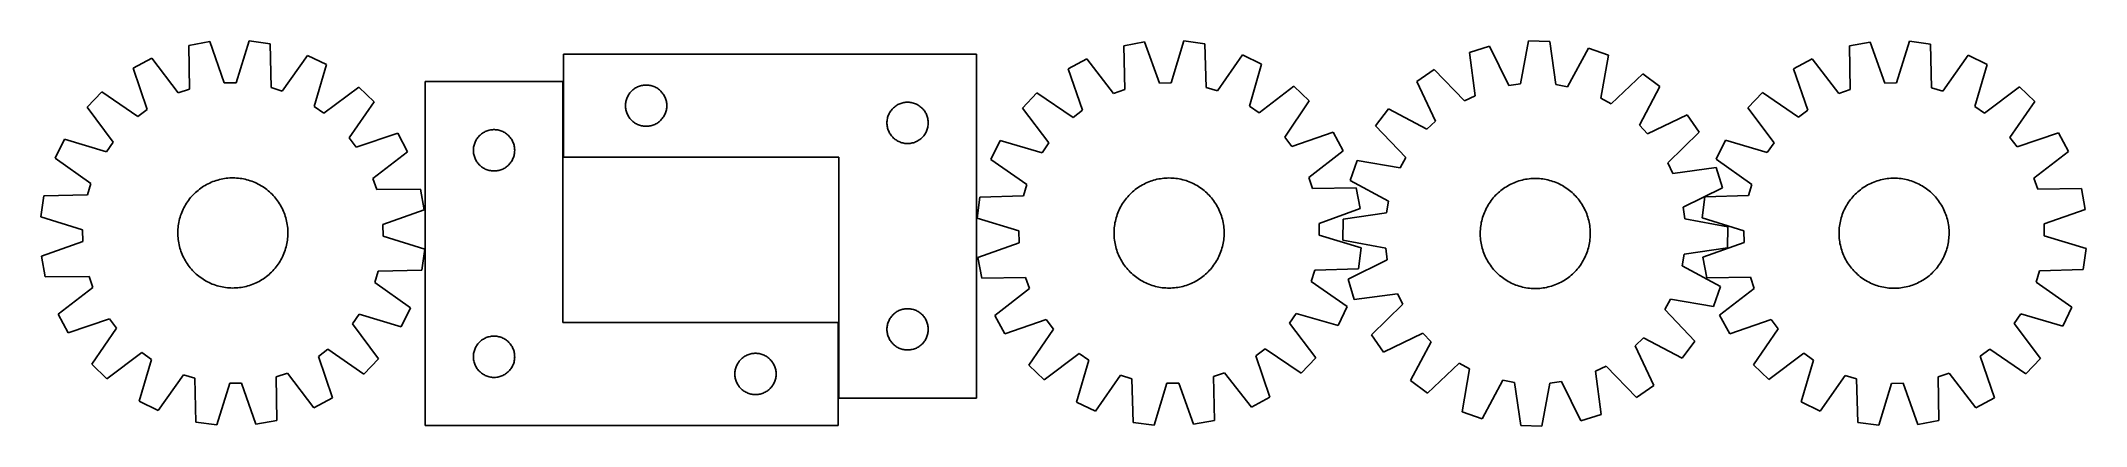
# Model space of a CAD drawing. Header units: millimetres. Extents: x 7 to 1493, y 7 to 286.
import ezdxf

# ---------------------------------------------------------------- set-up
doc = ezdxf.new("R2010")
doc.units = ezdxf.units.MM
doc.layers.add('CUT', color=7, linetype='CONTINUOUS', true_color=0x000000)

msp = doc.modelspace()

# ---------------------------------------------------------------- linework, layer by layer
at = {"layer": 'CUT'}
for p, q in [((129.402684, 285.957555), (114.251813, 283.277699)), ((114.251813, 283.277699), (114.647916, 251.515806)), ((139.925711, 255.986891), (129.402684, 285.957555)), ((157.936915, 286.470873), (148.498667, 256.141115)), ((173.174372, 284.33769), (157.936915, 286.470873)), ((173.92092, 252.582102), (173.174372, 284.33769)), ((808.783074, 285.779305), (793.65178, 282.991028)), ((793.65178, 282.991028), (794.275309, 251.232785)), ((819.520439, 255.884761), (808.783074, 285.779305)), ((837.312897, 286.496933), (828.092072, 256.100369)), ((852.565238, 284.472915), (837.312897, 286.496933)), ((853.539158, 252.723486), (852.565238, 284.472915)), ((1059.519235, 282.586226), (1044.793554, 278.126981)), ((1073.525241, 254.076464), (1059.519235, 282.586226)), ((1087.790822, 286.482788), (1082.019288, 255.247165)), ((1103.173759, 286.173296), (1087.790822, 286.482788)), ((1107.684262, 254.730807), (1103.173759, 286.173296)), ((1336.06003, 285.684988), (1320.920677, 282.94081)), ((1320.920677, 282.94081), (1321.451673, 251.180885)), ((1346.71025, 255.759288), (1336.06003, 285.684988)), ((1364.591824, 286.31949), (1355.282474, 255.94992)), ((1379.838202, 284.251041), (1364.591824, 286.31949)), ((1380.719613, 252.49891), (1379.838202, 284.251041)), ((87.272771, 273.971942), (73.691556, 266.741371)), ((106.542208, 248.719941), (87.272771, 273.971942)), ((200.470662, 276.008323), (182.121944, 250.079588)), ((214.303154, 269.270913), (200.470662, 276.008323)), ((205.200148, 238.838857), (214.303154, 269.270913)), ((686.518243, 276.960029), (386.518243, 276.960029)), ((386.518243, 276.960029), (386.518243, 201.960029)), ((686.518243, 26.960029), (686.518243, 276.960029)), ((766.740065, 273.492322), (753.210974, 266.164686)), ((786.189828, 248.37895), (766.740065, 273.492322)), ((879.920472, 276.33922), (861.757891, 250.279761)), ((893.800854, 269.701032), (879.920472, 276.33922)), ((884.915994, 239.204573), (893.800854, 269.701032)), ((1044.793554, 278.126981), (1048.956837, 246.636636)), ((1131.26574, 281.142746), (1116.124347, 253.219405)), ((1145.800145, 276.094812), (1131.26574, 281.142746)), ((1140.373624, 244.797406), (1145.800145, 276.094812)), ((1293.9814, 273.520554), (1280.431017, 266.232367)), ((1313.357911, 248.35062), (1293.9814, 273.520554)), ((1407.169622, 276.037679), (1388.931192, 250.031249)), ((1421.030604, 269.359078), (1407.169622, 276.037679)), ((1412.056928, 238.888635), (1421.030604, 269.359078)), ((73.691556, 266.741371), (83.883238, 236.656418)), ((148.498667, 256.141115), (139.925711, 255.986891)), ((237.689553, 252.914196), (212.226466, 233.924569)), ((248.763061, 242.232063), (237.689553, 252.914196)), ((385.985656, 257.020325), (285.985656, 257.020325)), ((285.985656, 257.020325), (285.985656, 7.020325)), ((385.985656, 82.020325), (385.985656, 257.020325)), ((438.796351, 252.319748), (439.468592, 252.700211)), ((439.468592, 252.700211), (440.159528, 253.045563)), ((440.159528, 253.045563), (440.867325, 253.354888)), ((440.867325, 253.354888), (441.590108, 253.627367)), ((441.590108, 253.627367), (442.325959, 253.862277)), ((442.325959, 253.862277), (443.072927, 254.058994)), ((443.072927, 254.058994), (443.829032, 254.216998)), ((443.829032, 254.216998), (444.592268, 254.335869)), ((444.592268, 254.335869), (445.360612, 254.415292)), ((445.360612, 254.415292), (446.132025, 254.455056)), ((446.132025, 254.455056), (446.904462, 254.455056)), ((446.904462, 254.455056), (447.675875, 254.415292)), ((447.675875, 254.415292), (448.444219, 254.335869)), ((448.444219, 254.335869), (449.207455, 254.216998)), ((449.207455, 254.216998), (449.96356, 254.058994)), ((449.96356, 254.058994), (450.710528, 253.862277)), ((450.710528, 253.862277), (451.446379, 253.627367)), ((451.446379, 253.627367), (452.169162, 253.354888)), ((452.169162, 253.354888), (452.876959, 253.045563)), ((452.876959, 253.045563), (453.567895, 252.700211)), ((453.567895, 252.700211), (454.240136, 252.319748)), ((753.210974, 266.164686), (763.617822, 236.153484)), ((828.092072, 256.100369), (819.520439, 255.884761)), ((861.757891, 250.279761), (853.539158, 252.723486)), ((917.303778, 253.512196), (891.977321, 234.340724)), ((928.453493, 242.90963), (917.303778, 253.512196)), ((1019.109781, 265.68473), (1006.482808, 256.89325)), ((1006.482808, 256.89325), (1020.173378, 228.230678)), ((1041.240285, 242.898429), (1019.109781, 265.68473)), ((1082.019288, 255.247165), (1073.525241, 254.076464)), ((1116.124347, 253.219405), (1107.684262, 254.730807)), ((1170.962681, 262.629575), (1147.933573, 240.751848)), ((1168.393465, 225.248612), (1183.225824, 253.337327)), ((1183.225824, 253.337327), (1170.962681, 262.629575)), ((1280.431017, 266.232367), (1290.750381, 236.190971)), ((1355.282474, 255.94992), (1346.71025, 255.759288)), ((1444.486261, 253.101833), (1419.104054, 234.004233)), ((1455.605037, 242.466826), (1444.486261, 253.101833)), ((50.908599, 249.554087), (40.226466, 238.480579)), ((40.226466, 238.480579), (59.216093, 213.017492)), ((77.038221, 231.492591), (50.908599, 249.554087)), ((114.647916, 251.515806), (106.542208, 248.719941)), ((182.121944, 250.079588), (173.92092, 252.582102)), ((212.226466, 233.924569), (205.200148, 238.838857)), ((230.701565, 216.102442), (248.763061, 242.232063)), ((431.518243, 239.460029), (431.538132, 240.23221)), ((431.538132, 238.687847), (431.518243, 239.460029)), ((431.538132, 240.23221), (431.597745, 241.002344)), ((431.597745, 237.917714), (431.538132, 238.687847)), ((431.597745, 241.002344), (431.696925, 241.768387)), ((431.696925, 237.15167), (431.597745, 237.917714)), ((431.696925, 241.768387), (431.835408, 242.52831)), ((431.835408, 242.52831), (432.012828, 243.280095)), ((432.012828, 243.280095), (432.228713, 244.021751)), ((432.228713, 244.021751), (432.482491, 244.75131)), ((432.482491, 244.75131), (432.77349, 245.466837)), ((432.77349, 245.466837), (433.100937, 246.166435)), ((433.100937, 246.166435), (433.463965, 246.84825)), ((433.463965, 246.84825), (433.86161, 247.510472)), ((433.86161, 247.510472), (434.292818, 248.151345)), ((434.292818, 248.151345), (434.756446, 248.769171)), ((434.756446, 248.769171), (435.251265, 249.36231)), ((435.251265, 249.36231), (435.775961, 249.929191)), ((435.775961, 249.929191), (436.329143, 250.468309)), ((436.329143, 250.468309), (436.909346, 250.978235)), ((436.909346, 250.978235), (437.515029, 251.457617)), ((437.515029, 251.457617), (438.144588, 251.905184)), ((438.144588, 251.905184), (438.796351, 252.319748)), ((454.240136, 252.319748), (454.891899, 251.905184)), ((454.891899, 251.905184), (455.521458, 251.457617)), ((455.521458, 251.457617), (456.127141, 250.978235)), ((456.127141, 250.978235), (456.707344, 250.468309)), ((456.707344, 250.468309), (457.260526, 249.929191)), ((457.260526, 249.929191), (457.785222, 249.36231)), ((457.785222, 249.36231), (458.280041, 248.769171)), ((458.280041, 248.769171), (458.743669, 248.151345)), ((458.743669, 248.151345), (459.174877, 247.510472)), ((459.174877, 247.510472), (459.572522, 246.84825)), ((459.572522, 246.84825), (459.93555, 246.166435)), ((459.93555, 246.166435), (460.262997, 245.466837)), ((460.262997, 245.466837), (460.553996, 244.75131)), ((460.553996, 244.75131), (460.807774, 244.021751)), ((460.807774, 244.021751), (461.023659, 243.280095)), ((461.023659, 243.280095), (461.201079, 242.52831)), ((461.201079, 242.52831), (461.339562, 241.768387)), ((461.339562, 241.768387), (461.438742, 241.002344)), ((461.438742, 237.917714), (461.339562, 237.15167)), ((461.438742, 241.002344), (461.498355, 240.23221)), ((461.498355, 238.687847), (461.438742, 237.917714)), ((461.498355, 240.23221), (461.518243, 239.460029)), ((461.518243, 239.460029), (461.498355, 238.687847)), ((625.775961, 237.429191), (626.329143, 237.968309)), ((626.329143, 237.968309), (626.909346, 238.478235)), ((626.909346, 238.478235), (627.515029, 238.957617)), ((627.515029, 238.957617), (628.144588, 239.405184)), ((628.144588, 239.405184), (628.796351, 239.819748)), ((628.796351, 239.819748), (629.468592, 240.200211)), ((629.468592, 240.200211), (630.159528, 240.545563)), ((630.159528, 240.545563), (630.867325, 240.854888)), ((630.867325, 240.854888), (631.590108, 241.127367)), ((631.590108, 241.127367), (632.325959, 241.362277)), ((632.325959, 241.362277), (633.072927, 241.558994)), ((633.072927, 241.558994), (633.829032, 241.716998)), ((633.829032, 241.716998), (634.592268, 241.835869)), ((634.592268, 241.835869), (635.360612, 241.915292)), ((635.360612, 241.915292), (636.132025, 241.955056)), ((636.132025, 241.955056), (636.904462, 241.955056)), ((636.904462, 241.955056), (637.675875, 241.915292)), ((637.675875, 241.915292), (638.444219, 241.835869)), ((638.444219, 241.835869), (639.207455, 241.716998)), ((639.207455, 241.716998), (639.96356, 241.558994)), ((639.96356, 241.558994), (640.710528, 241.362277)), ((640.710528, 241.362277), (641.446379, 241.127367)), ((641.446379, 241.127367), (642.169162, 240.854888)), ((642.169162, 240.854888), (642.876959, 240.545563)), ((642.876959, 240.545563), (643.567895, 240.200211)), ((643.567895, 240.200211), (644.240136, 239.819748)), ((644.240136, 239.819748), (644.891899, 239.405184)), ((644.891899, 239.405184), (645.521458, 238.957617)), ((645.521458, 238.957617), (646.127141, 238.478235)), ((646.127141, 238.478235), (646.707344, 237.968309)), ((646.707344, 237.968309), (647.260526, 237.429191)), ((730.551673, 248.814703), (719.949107, 237.664988)), ((756.809956, 230.940774), (730.551673, 248.814703)), ((794.275309, 251.232785), (786.189828, 248.37895)), ((891.977321, 234.340724), (884.915994, 239.204573)), ((910.579564, 216.651347), (928.453493, 242.90963)), ((1048.956837, 246.636636), (1041.240285, 242.898429)), ((1147.933573, 240.751848), (1140.373624, 244.797406)), ((1257.721262, 248.948477), (1247.086256, 237.829701)), ((1247.086256, 237.829701), (1266.183855, 212.447494)), ((1283.927357, 230.998119), (1257.721262, 248.948477)), ((1321.451673, 251.180885), (1313.357911, 248.35062)), ((1388.931192, 250.031249), (1380.719613, 252.49891)), ((1419.104054, 234.004233), (1412.056928, 238.888635)), ((1437.654678, 216.260732), (1455.605037, 242.466826)), ((83.883238, 236.656418), (77.038221, 231.492591)), ((431.835408, 236.391748), (431.696925, 237.15167)), ((432.012828, 235.639962), (431.835408, 236.391748)), ((432.228713, 234.898306), (432.012828, 235.639962)), ((432.482491, 234.168747), (432.228713, 234.898306)), ((432.77349, 233.45322), (432.482491, 234.168747)), ((433.100937, 232.753622), (432.77349, 233.45322)), ((433.463965, 232.071808), (433.100937, 232.753622)), ((433.86161, 231.409586), (433.463965, 232.071808)), ((434.292818, 230.768712), (433.86161, 231.409586)), ((434.756446, 230.150886), (434.292818, 230.768712)), ((435.251265, 229.557747), (434.756446, 230.150886)), ((435.775961, 228.990866), (435.251265, 229.557747)), ((436.329143, 228.451748), (435.775961, 228.990866)), ((436.909346, 227.941822), (436.329143, 228.451748)), ((437.515029, 227.46244), (436.909346, 227.941822)), ((438.144588, 227.014873), (437.515029, 227.46244)), ((438.796351, 226.600309), (438.144588, 227.014873)), ((439.468592, 226.219847), (438.796351, 226.600309)), ((440.159528, 225.874495), (439.468592, 226.219847)), ((440.867325, 225.565169), (440.159528, 225.874495)), ((441.590108, 225.29269), (440.867325, 225.565169)), ((442.325959, 225.05778), (441.590108, 225.29269)), ((443.072927, 224.861063), (442.325959, 225.05778)), ((443.829032, 224.703059), (443.072927, 224.861063)), ((444.592268, 224.584188), (443.829032, 224.703059)), ((445.360612, 224.504766), (444.592268, 224.584188)), ((446.132025, 224.465002), (445.360612, 224.504766)), ((446.904462, 224.465002), (446.132025, 224.465002)), ((447.675875, 224.504766), (446.904462, 224.465002)), ((448.444219, 224.584188), (447.675875, 224.504766)), ((449.207455, 224.703059), (448.444219, 224.584188)), ((449.96356, 224.861063), (449.207455, 224.703059)), ((450.710528, 225.05778), (449.96356, 224.861063)), ((451.446379, 225.29269), (450.710528, 225.05778)), ((452.169162, 225.565169), (451.446379, 225.29269)), ((452.876959, 225.874495), (452.169162, 225.565169)), ((453.567895, 226.219847), (452.876959, 225.874495)), ((454.240136, 226.600309), (453.567895, 226.219847)), ((454.891899, 227.014873), (454.240136, 226.600309)), ((455.521458, 227.46244), (454.891899, 227.014873)), ((456.127141, 227.941822), (455.521458, 227.46244)), ((456.707344, 228.451748), (456.127141, 227.941822)), ((457.260526, 228.990866), (456.707344, 228.451748)), ((457.785222, 229.557747), (457.260526, 228.990866)), ((458.280041, 230.150886), (457.785222, 229.557747)), ((458.743669, 230.768712), (458.280041, 230.150886)), ((459.174877, 231.409586), (458.743669, 230.768712)), ((459.572522, 232.071808), (459.174877, 231.409586)), ((459.93555, 232.753622), (459.572522, 232.071808)), ((460.262997, 233.45322), (459.93555, 232.753622)), ((460.553996, 234.168747), (460.262997, 233.45322)), ((460.807774, 234.898306), (460.553996, 234.168747)), ((461.023659, 235.639962), (460.807774, 234.898306)), ((461.201079, 236.391748), (461.023659, 235.639962)), ((461.339562, 237.15167), (461.201079, 236.391748)), ((621.518243, 226.960029), (621.538132, 227.73221)), ((621.538132, 226.187847), (621.518243, 226.960029)), ((621.538132, 227.73221), (621.597745, 228.502344)), ((621.597745, 225.417714), (621.538132, 226.187847)), ((621.597745, 228.502344), (621.696925, 229.268387)), ((621.696925, 224.65167), (621.597745, 225.417714)), ((621.696925, 229.268387), (621.835408, 230.02831)), ((621.835408, 223.891748), (621.696925, 224.65167)), ((621.835408, 230.02831), (622.012828, 230.780095)), ((622.012828, 223.139962), (621.835408, 223.891748)), ((622.012828, 230.780095), (622.228713, 231.521751)), ((622.228713, 222.398306), (622.012828, 223.139962)), ((622.228713, 231.521751), (622.482491, 232.25131)), ((622.482491, 232.25131), (622.77349, 232.966837)), ((622.77349, 232.966837), (623.100937, 233.666435)), ((623.100937, 233.666435), (623.463965, 234.34825)), ((623.463965, 234.34825), (623.86161, 235.010472)), ((623.86161, 235.010472), (624.292818, 235.651345)), ((624.292818, 235.651345), (624.756446, 236.269171)), ((624.756446, 236.269171), (625.251265, 236.86231)), ((625.251265, 236.86231), (625.775961, 237.429191)), ((647.260526, 237.429191), (647.785222, 236.86231)), ((647.785222, 236.86231), (648.280041, 236.269171)), ((648.280041, 236.269171), (648.743669, 235.651345)), ((648.743669, 235.651345), (649.174877, 235.010472)), ((649.174877, 235.010472), (649.572522, 234.34825)), ((649.572522, 234.34825), (649.93555, 233.666435)), ((649.93555, 233.666435), (650.262997, 232.966837)), ((650.262997, 232.966837), (650.553996, 232.25131)), ((650.553996, 232.25131), (650.807774, 231.521751)), ((650.807774, 231.521751), (651.023659, 230.780095)), ((651.023659, 223.139962), (650.807774, 222.398306)), ((651.023659, 230.780095), (651.201079, 230.02831)), ((651.201079, 223.891748), (651.023659, 223.139962)), ((651.201079, 230.02831), (651.339562, 229.268387)), ((651.339562, 224.65167), (651.201079, 223.891748)), ((651.339562, 229.268387), (651.438742, 228.502344)), ((651.438742, 225.417714), (651.339562, 224.65167)), ((651.438742, 228.502344), (651.498355, 227.73221)), ((651.498355, 226.187847), (651.438742, 225.417714)), ((651.498355, 227.73221), (651.518243, 226.960029)), ((651.518243, 226.960029), (651.498355, 226.187847)), ((719.949107, 237.664988), (739.120579, 212.338532)), ((763.617822, 236.153484), (756.809956, 230.940774)), ((985.900956, 237.123244), (976.608708, 224.860101)), ((976.608708, 224.860101), (998.486435, 201.830993)), ((1013.98967, 222.290885), (985.900956, 237.123244)), ((1020.173378, 228.230678), (1013.98967, 222.290885)), ((1174.333258, 219.064905), (1168.393465, 225.248612)), ((1202.99583, 232.755475), (1174.333258, 219.064905)), ((1211.78731, 220.128502), (1202.99583, 232.755475)), ((1290.750381, 236.190971), (1283.927357, 230.998119)), ((23.869749, 215.094181), (17.132339, 201.261688)), ((54.301805, 205.991174), (23.869749, 215.094181)), ((59.216093, 213.017492), (54.301805, 205.991174)), ((235.865392, 209.257424), (230.701565, 216.102442)), ((265.950344, 219.449106), (235.865392, 209.257424)), ((273.180915, 205.867892), (265.950344, 219.449106)), ((321.005545, 207.792507), (321.065158, 208.56264)), ((321.065158, 208.56264), (321.164337, 209.328684)), ((321.164337, 209.328684), (321.302821, 210.088606)), ((321.302821, 210.088606), (321.48024, 210.840392)), ((321.48024, 210.840392), (321.696125, 211.582048)), ((321.696125, 211.582048), (321.949904, 212.311607)), ((321.949904, 212.311607), (322.240902, 213.027134)), ((322.240902, 213.027134), (322.56835, 213.726732)), ((322.56835, 213.726732), (322.931377, 214.408546)), ((322.931377, 214.408546), (323.329022, 215.070768)), ((323.329022, 215.070768), (323.760231, 215.711642)), ((323.760231, 215.711642), (324.223859, 216.329468)), ((324.223859, 216.329468), (324.718677, 216.922607)), ((324.718677, 216.922607), (325.243373, 217.489488)), ((325.243373, 217.489488), (325.796556, 218.028606)), ((325.796556, 218.028606), (326.376758, 218.538532)), ((326.376758, 218.538532), (326.982442, 219.017914)), ((326.982442, 219.017914), (327.612, 219.465481)), ((327.612, 219.465481), (328.263764, 219.880045)), ((328.263764, 219.880045), (328.936005, 220.260507)), ((328.936005, 220.260507), (329.62694, 220.605859)), ((329.62694, 220.605859), (330.334737, 220.915185)), ((330.334737, 220.915185), (331.05752, 221.187664)), ((331.05752, 221.187664), (331.793371, 221.422574)), ((331.793371, 221.422574), (332.54034, 221.619291)), ((332.54034, 221.619291), (333.296444, 221.777295)), ((333.296444, 221.777295), (334.059681, 221.896166)), ((334.059681, 221.896166), (334.828024, 221.975588)), ((334.828024, 221.975588), (335.599437, 222.015352)), ((335.599437, 222.015352), (336.371875, 222.015352)), ((336.371875, 222.015352), (337.143288, 221.975588)), ((337.143288, 221.975588), (337.911631, 221.896166)), ((337.911631, 221.896166), (338.674867, 221.777295)), ((338.674867, 221.777295), (339.430972, 221.619291)), ((339.430972, 221.619291), (340.17794, 221.422574)), ((340.17794, 221.422574), (340.913792, 221.187664)), ((340.913792, 221.187664), (341.636574, 220.915185)), ((341.636574, 220.915185), (342.344372, 220.605859)), ((342.344372, 220.605859), (343.035307, 220.260507)), ((343.035307, 220.260507), (343.707548, 219.880045)), ((343.707548, 219.880045), (344.359312, 219.465481)), ((344.359312, 219.465481), (344.98887, 219.017914)), ((344.98887, 219.017914), (345.594554, 218.538532)), ((345.594554, 218.538532), (346.174756, 218.028606)), ((346.174756, 218.028606), (346.727939, 217.489488)), ((346.727939, 217.489488), (347.252635, 216.922607)), ((347.252635, 216.922607), (347.747453, 216.329468)), ((347.747453, 216.329468), (348.211081, 215.711642)), ((348.211081, 215.711642), (348.642289, 215.070768)), ((348.642289, 215.070768), (349.039934, 214.408546)), ((349.039934, 214.408546), (349.402962, 213.726732)), ((349.402962, 213.726732), (349.730409, 213.027134)), ((349.730409, 213.027134), (350.021408, 212.311607)), ((350.021408, 212.311607), (350.275187, 211.582048)), ((350.275187, 211.582048), (350.491072, 210.840392)), ((350.491072, 210.840392), (350.668491, 210.088606)), ((350.668491, 210.088606), (350.806974, 209.328684)), ((350.806974, 209.328684), (350.906154, 208.56264)), ((350.906154, 208.56264), (350.965767, 207.792507)), ((622.482491, 221.668747), (622.228713, 222.398306)), ((622.77349, 220.95322), (622.482491, 221.668747)), ((623.100937, 220.253622), (622.77349, 220.95322)), ((623.463965, 219.571808), (623.100937, 220.253622)), ((623.86161, 218.909586), (623.463965, 219.571808)), ((624.292818, 218.268712), (623.86161, 218.909586)), ((624.756446, 217.650886), (624.292818, 218.268712)), ((625.251265, 217.057747), (624.756446, 217.650886)), ((625.775961, 216.490866), (625.251265, 217.057747)), ((626.329143, 215.951748), (625.775961, 216.490866)), ((626.909346, 215.441822), (626.329143, 215.951748)), ((627.515029, 214.96244), (626.909346, 215.441822)), ((628.144588, 214.514873), (627.515029, 214.96244)), ((628.796351, 214.100309), (628.144588, 214.514873)), ((629.468592, 213.719847), (628.796351, 214.100309)), ((630.159528, 213.374495), (629.468592, 213.719847)), ((630.867325, 213.065169), (630.159528, 213.374495)), ((631.590108, 212.79269), (630.867325, 213.065169)), ((632.325959, 212.55778), (631.590108, 212.79269)), ((633.072927, 212.361063), (632.325959, 212.55778)), ((633.829032, 212.203059), (633.072927, 212.361063)), ((634.592268, 212.084188), (633.829032, 212.203059)), ((635.360612, 212.004766), (634.592268, 212.084188)), ((636.132025, 211.965002), (635.360612, 212.004766)), ((636.904462, 211.965002), (636.132025, 211.965002)), ((637.675875, 212.004766), (636.904462, 211.965002)), ((638.444219, 212.084188), (637.675875, 212.004766)), ((639.207455, 212.203059), (638.444219, 212.084188)), ((639.96356, 212.361063), (639.207455, 212.203059)), ((640.710528, 212.55778), (639.96356, 212.361063)), ((641.446379, 212.79269), (640.710528, 212.55778)), ((642.169162, 213.065169), (641.446379, 212.79269)), ((642.876959, 213.374495), (642.169162, 213.065169)), ((643.567895, 213.719847), (642.876959, 213.374495)), ((644.240136, 214.100309), (643.567895, 213.719847)), ((644.891899, 214.514873), (644.240136, 214.100309)), ((645.521458, 214.96244), (644.891899, 214.514873)), ((646.127141, 215.441822), (645.521458, 214.96244)), ((646.707344, 215.951748), (646.127141, 215.441822)), ((647.260526, 216.490866), (646.707344, 215.951748)), ((647.785222, 217.057747), (647.260526, 216.490866)), ((648.280041, 217.650886), (647.785222, 217.057747)), ((648.743669, 218.268712), (648.280041, 217.650886)), ((649.174877, 218.909586), (648.743669, 218.268712)), ((649.572522, 219.571808), (649.174877, 218.909586)), ((649.93555, 220.253622), (649.572522, 219.571808)), ((650.262997, 220.95322), (649.93555, 220.253622)), ((650.553996, 221.668747), (650.262997, 220.95322)), ((650.807774, 222.398306), (650.553996, 221.668747)), ((703.760271, 214.162065), (697.122083, 200.281683)), ((734.25673, 205.277204), (703.760271, 214.162065)), ((739.120579, 212.338532), (734.25673, 205.277204)), ((915.792273, 209.843481), (910.579564, 216.651347)), ((945.803476, 220.250329), (915.792273, 209.843481)), ((953.131112, 206.721238), (945.803476, 220.250329)), ((1189.001008, 197.997998), (1211.78731, 220.128502)), ((1230.829011, 214.374045), (1224.150409, 200.513063)), ((1261.299453, 205.400368), (1230.829011, 214.374045)), ((1266.183855, 212.447494), (1261.299453, 205.400368)), ((1442.84753, 209.437707), (1437.654678, 216.260732)), ((1472.888927, 219.757071), (1442.84753, 209.437707)), ((1480.177113, 206.206688), (1472.888927, 219.757071)), ((17.132339, 201.261688), (43.061074, 182.91297)), ((247.928915, 186.598455), (273.180915, 205.867892)), ((320.985656, 207.020325), (321.005545, 207.792507)), ((321.005545, 206.248144), (320.985656, 207.020325)), ((321.065158, 205.47801), (321.005545, 206.248144)), ((321.164337, 204.711967), (321.065158, 205.47801)), ((321.302821, 203.952044), (321.164337, 204.711967)), ((321.48024, 203.200259), (321.302821, 203.952044)), ((321.696125, 202.458603), (321.48024, 203.200259)), ((321.949904, 201.729044), (321.696125, 202.458603)), ((322.240902, 201.013517), (321.949904, 201.729044)), ((322.56835, 200.313919), (322.240902, 201.013517)), ((322.931377, 199.632104), (322.56835, 200.313919)), ((323.329022, 198.969883), (322.931377, 199.632104)), ((323.760231, 198.329009), (323.329022, 198.969883)), ((324.223859, 197.711183), (323.760231, 198.329009)), ((324.718677, 197.118044), (324.223859, 197.711183)), ((325.243373, 196.551163), (324.718677, 197.118044)), ((325.796556, 196.012045), (325.243373, 196.551163)), ((326.376758, 195.502119), (325.796556, 196.012045)), ((326.982442, 195.022737), (326.376758, 195.502119)), ((327.612, 194.57517), (326.982442, 195.022737)), ((328.263764, 194.160606), (327.612, 194.57517)), ((328.936005, 193.780143), (328.263764, 194.160606)), ((329.62694, 193.434791), (328.936005, 193.780143)), ((330.334737, 193.125466), (329.62694, 193.434791)), ((342.344372, 193.434791), (341.636574, 193.125466)), ((343.035307, 193.780143), (342.344372, 193.434791)), ((343.707548, 194.160606), (343.035307, 193.780143)), ((344.359312, 194.57517), (343.707548, 194.160606)), ((344.98887, 195.022737), (344.359312, 194.57517)), ((345.594554, 195.502119), (344.98887, 195.022737)), ((346.174756, 196.012045), (345.594554, 195.502119)), ((346.727939, 196.551163), (346.174756, 196.012045)), ((347.252635, 197.118044), (346.727939, 196.551163)), ((347.747453, 197.711183), (347.252635, 197.118044)), ((348.211081, 198.329009), (347.747453, 197.711183)), ((348.642289, 198.969883), (348.211081, 198.329009)), ((349.039934, 199.632104), (348.642289, 198.969883)), ((349.402962, 200.313919), (349.039934, 199.632104)), ((349.730409, 201.013517), (349.402962, 200.313919)), ((350.021408, 201.729044), (349.730409, 201.013517)), ((350.275187, 202.458603), (350.021408, 201.729044)), ((350.491072, 203.200259), (350.275187, 202.458603)), ((350.668491, 203.952044), (350.491072, 203.200259)), ((350.806974, 204.711967), (350.668491, 203.952044)), ((350.906154, 205.47801), (350.806974, 204.711967)), ((350.965767, 206.248144), (350.906154, 205.47801)), ((350.965767, 207.792507), (350.985656, 207.020325)), ((350.985656, 207.020325), (350.965767, 206.248144)), ((386.518243, 201.960029), (586.518243, 201.960029)), ((586.518243, 201.960029), (586.518243, 26.960029)), ((697.122083, 200.281683), (723.181542, 182.119102)), ((928.01774, 187.271475), (953.131112, 206.721238)), ((963.143471, 199.697565), (958.095537, 185.16316)), ((994.440877, 194.271044), (963.143471, 199.697565)), ((998.486435, 201.830993), (994.440877, 194.271044)), ((1192.739216, 190.281446), (1189.001008, 197.997998)), ((1224.229561, 194.444729), (1192.739216, 190.281446)), ((1224.150409, 200.513063), (1250.156839, 182.274632)), ((1228.688806, 179.719048), (1224.229561, 194.444729)), ((1455.007179, 186.830177), (1480.177113, 206.206688)), ((43.061074, 182.91297), (40.558561, 174.711946)), ((120.850057, 177.928022), (121.835099, 178.708214)), ((121.835099, 178.708214), (122.844161, 179.457081)), ((122.844161, 179.457081), (123.876248, 180.173882)), ((123.876248, 180.173882), (124.93034, 180.857911)), ((124.93034, 180.857911), (126.005399, 181.508492)), ((126.005399, 181.508492), (127.100362, 182.124984)), ((127.100362, 182.124984), (128.214149, 182.706778)), ((128.214149, 182.706778), (129.345662, 183.253301)), ((129.345662, 183.253301), (130.493782, 183.764012)), ((130.493782, 183.764012), (131.657378, 184.238407)), ((131.657378, 184.238407), (132.835301, 184.676019)), ((132.835301, 184.676019), (134.026389, 185.076416)), ((134.026389, 185.076416), (135.229465, 185.439202)), ((135.229465, 185.439202), (136.443343, 185.764019)), ((136.443343, 185.764019), (137.666825, 186.050548)), ((137.666825, 186.050548), (138.898704, 186.298504)), ((138.898704, 186.298504), (140.137763, 186.507644)), ((140.137763, 186.507644), (141.38278, 186.677761)), ((141.38278, 186.677761), (142.632526, 186.808688)), ((142.632526, 186.808688), (143.885768, 186.900294)), ((143.885768, 186.900294), (145.141269, 186.952489)), ((145.141269, 186.952489), (146.397789, 186.965223)), ((146.397789, 186.965223), (147.65409, 186.938482)), ((147.65409, 186.938482), (148.908931, 186.872293)), ((148.908931, 186.872293), (150.161074, 186.766721)), ((150.161074, 186.766721), (151.409283, 186.62187)), ((151.409283, 186.62187), (152.652326, 186.437884)), ((152.652326, 186.437884), (153.888976, 186.214943)), ((153.888976, 186.214943), (155.118014, 185.953268)), ((155.118014, 185.953268), (156.338225, 185.653118)), ((156.338225, 185.653118), (157.548407, 185.314788)), ((157.548407, 185.314788), (158.747364, 184.938612)), ((158.747364, 184.938612), (159.933914, 184.524961)), ((159.933914, 184.524961), (161.106885, 184.074245)), ((161.106885, 184.074245), (162.26512, 183.586906)), ((162.26512, 183.586906), (163.407476, 183.063427)), ((163.407476, 183.063427), (164.532825, 182.504325)), ((164.532825, 182.504325), (165.640057, 181.910149)), ((165.640057, 181.910149), (166.728079, 181.281489)), ((166.728079, 181.281489), (167.795818, 180.618962)), ((167.795818, 180.618962), (168.842219, 179.923225)), ((168.842219, 179.923225), (169.866251, 179.194962)), ((169.866251, 179.194962), (170.866901, 178.434893)), ((170.866901, 178.434893), (171.843184, 177.643768)), ((250.72478, 178.492746), (247.928915, 186.598455)), ((282.486673, 178.88885), (250.72478, 178.492746)), ((285.166528, 163.737978), (282.486673, 178.88885)), ((331.05752, 192.852987), (330.334737, 193.125466)), ((331.793371, 192.618077), (331.05752, 192.852987)), ((332.54034, 192.42136), (331.793371, 192.618077)), ((333.296444, 192.263356), (332.54034, 192.42136)), ((334.059681, 192.144485), (333.296444, 192.263356)), ((334.828024, 192.065063), (334.059681, 192.144485)), ((335.599437, 192.025298), (334.828024, 192.065063)), ((336.371875, 192.025298), (335.599437, 192.025298)), ((337.143288, 192.065063), (336.371875, 192.025298)), ((337.911631, 192.144485), (337.143288, 192.065063)), ((338.674867, 192.263356), (337.911631, 192.144485)), ((339.430972, 192.42136), (338.674867, 192.263356)), ((340.17794, 192.618077), (339.430972, 192.42136)), ((340.913792, 192.852987), (340.17794, 192.618077)), ((341.636574, 193.125466), (340.913792, 192.852987)), ((723.181542, 182.119102), (720.737817, 173.900368)), ((801.004226, 177.6913), (801.983655, 178.478525)), ((801.983655, 178.478525), (802.987329, 179.234598)), ((802.987329, 179.234598), (804.014257, 179.958771)), ((804.014257, 179.958771), (805.063424, 180.65033)), ((805.063424, 180.65033), (806.133797, 181.308593)), ((806.133797, 181.308593), (807.224317, 181.93291)), ((807.224317, 181.93291), (808.33391, 182.522665)), ((808.33391, 182.522665), (809.46148, 183.077275)), ((809.46148, 183.077275), (810.605914, 183.596195)), ((810.605914, 183.596195), (811.766083, 184.07891)), ((811.766083, 184.07891), (812.940843, 184.524945)), ((812.940843, 184.524945), (814.129033, 184.933861)), ((814.129033, 184.933861), (815.32948, 185.305252)), ((815.32948, 185.305252), (816.541002, 185.638754)), ((816.541002, 185.638754), (817.762401, 185.934036)), ((817.762401, 185.934036), (818.992472, 186.190807)), ((818.992472, 186.190807), (820.230002, 186.408814)), ((820.230002, 186.408814), (821.473768, 186.587842)), ((821.473768, 186.587842), (822.722545, 186.727714)), ((822.722545, 186.727714), (823.975099, 186.828291)), ((823.975099, 186.828291), (825.230194, 186.889476)), ((825.230194, 186.889476), (826.486591, 186.911206)), ((826.486591, 186.911206), (827.743051, 186.893462)), ((827.743051, 186.893462), (828.998334, 186.83626)), ((828.998334, 186.83626), (830.2512, 186.739657)), ((830.2512, 186.739657), (831.500414, 186.603748)), ((831.500414, 186.603748), (832.744743, 186.428667)), ((832.744743, 186.428667), (833.982958, 186.214588)), ((833.982958, 186.214588), (835.213838, 185.96172)), ((835.213838, 185.96172), (836.436168, 185.670315)), ((836.436168, 185.670315), (837.648741, 185.340659)), ((837.648741, 185.340659), (838.850361, 184.973078)), ((838.850361, 184.973078), (840.039842, 184.567935)), ((840.039842, 184.567935), (841.216011, 184.125629)), ((841.216011, 184.125629), (842.377706, 183.646597)), ((842.377706, 183.646597), (843.52378, 183.131311)), ((843.52378, 183.131311), (844.653104, 182.580281)), ((844.653104, 182.580281), (845.764563, 181.99405)), ((845.764563, 181.99405), (846.857059, 181.373196)), ((846.857059, 181.373196), (847.929514, 180.718332)), ((847.929514, 180.718332), (848.98087, 180.030105)), ((848.98087, 180.030105), (850.01009, 179.309194)), ((850.01009, 179.309194), (851.016158, 178.55631)), ((851.016158, 178.55631), (851.998081, 177.772195)), ((930.871575, 179.185994), (928.01774, 187.271475)), ((962.629817, 179.809523), (930.871575, 179.185994)), ((958.095537, 185.16316), (986.018878, 170.021767)), ((965.418094, 164.678229), (962.629817, 179.809523)), ((1067.553315, 177.698712), (1068.543553, 178.472299)), ((1068.543553, 178.472299), (1069.557601, 179.214399)), ((1069.557601, 179.214399), (1070.594459, 179.924282)), ((1070.594459, 179.924282), (1071.653103, 180.601245)), ((1071.653103, 180.601245), (1072.732488, 181.244622)), ((1072.732488, 181.244622), (1073.83155, 181.853777)), ((1073.83155, 181.853777), (1074.949204, 182.428109)), ((1074.949204, 182.428109), (1076.084346, 182.967052)), ((1076.084346, 182.967052), (1077.235857, 183.470072)), ((1077.235857, 183.470072), (1078.402599, 183.936675)), ((1078.402599, 183.936675), (1079.583423, 184.366399)), ((1079.583423, 184.366399), (1080.777162, 184.758821)), ((1080.777162, 184.758821), (1081.982637, 185.113553)), ((1081.982637, 185.113553), (1083.198661, 185.430244)), ((1083.198661, 185.430244), (1084.424032, 185.708584)), ((1084.424032, 185.708584), (1085.657541, 185.948296)), ((1085.657541, 185.948296), (1086.897971, 186.149144)), ((1086.897971, 186.149144), (1088.144098, 186.31093)), ((1088.144098, 186.31093), (1089.394692, 186.433495)), ((1089.394692, 186.433495), (1090.648518, 186.516717)), ((1090.648518, 186.516717), (1091.90434, 186.560515)), ((1091.90434, 186.560515), (1093.160918, 186.564844)), ((1093.160918, 186.564844), (1094.417012, 186.529702)), ((1094.417012, 186.529702), (1095.671382, 186.455121)), ((1095.671382, 186.455121), (1096.922791, 186.341177)), ((1096.922791, 186.341177), (1098.170003, 186.187982)), ((1098.170003, 186.187982), (1099.411788, 185.995686)), ((1099.411788, 185.995686), (1100.646919, 185.764479)), ((1100.646919, 185.764479), (1101.874179, 185.494591)), ((1101.874179, 185.494591), (1103.092356, 185.186286)), ((1103.092356, 185.186286), (1104.300248, 184.83987)), ((1104.300248, 184.83987), (1105.496662, 184.455683)), ((1105.496662, 184.455683), (1106.680419, 184.034106)), ((1106.680419, 184.034106), (1107.850349, 183.575555)), ((1107.850349, 183.575555), (1109.005299, 183.080481)), ((1109.005299, 183.080481), (1110.144128, 182.549373)), ((1110.144128, 182.549373), (1111.265713, 181.982757)), ((1111.265713, 181.982757), (1112.368946, 181.38119)), ((1112.368946, 181.38119), (1113.45274, 180.745266)), ((1113.45274, 180.745266), (1114.516023, 180.075613)), ((1114.516023, 180.075613), (1115.557748, 179.372893)), ((1115.557748, 179.372893), (1116.576886, 178.637797)), ((1116.576886, 178.637797), (1117.572431, 177.871053)), ((1200.179044, 165.713042), (1228.688806, 179.719048)), ((1250.156839, 182.274632), (1247.689179, 174.063054)), ((1327.966292, 177.620107), (1328.948011, 178.404475)), ((1328.948011, 178.404475), (1329.953884, 179.15762)), ((1329.953884, 179.15762), (1330.982917, 179.878798)), ((1330.982917, 179.878798), (1332.034095, 180.567298)), ((1332.034095, 180.567298), (1333.10638, 181.222439)), ((1333.10638, 181.222439), (1334.198715, 181.843576)), ((1334.198715, 181.843576), (1335.310022, 182.430096)), ((1335.310022, 182.430096), (1336.439203, 182.981419)), ((1336.439203, 182.981419), (1337.585144, 183.497001)), ((1337.585144, 183.497001), (1338.746715, 183.976334)), ((1338.746715, 183.976334), (1339.922769, 184.418945)), ((1339.922769, 184.418945), (1341.112145, 184.824397)), ((1341.112145, 184.824397), (1342.31367, 185.192289)), ((1342.31367, 185.192289), (1343.526157, 185.522259)), ((1343.526157, 185.522259), (1344.748412, 185.813981)), ((1344.748412, 185.813981), (1345.979226, 186.067168)), ((1345.979226, 186.067168), (1347.217385, 186.281568)), ((1347.217385, 186.281568), (1348.461669, 186.456971)), ((1348.461669, 186.456971), (1349.710847, 186.593204)), ((1349.710847, 186.593204), (1350.963689, 186.690132)), ((1350.963689, 186.690132), (1352.218957, 186.747659)), ((1352.218957, 186.747659), (1353.475412, 186.765729)), ((1353.475412, 186.765729), (1354.731815, 186.744324)), ((1354.731815, 186.744324), (1355.986926, 186.683465)), ((1355.986926, 186.683465), (1357.239506, 186.583212)), ((1357.239506, 186.583212), (1358.488318, 186.443664)), ((1358.488318, 186.443664), (1359.732132, 186.264958)), ((1359.732132, 186.264958), (1360.969718, 186.047272)), ((1360.969718, 186.047272), (1362.199855, 185.79082)), ((1362.199855, 185.79082), (1363.421331, 185.495854)), ((1363.421331, 185.495854), (1364.632939, 185.162667)), ((1364.632939, 185.162667), (1365.833483, 184.791586)), ((1365.833483, 184.791586), (1367.021778, 184.382979)), ((1367.021778, 184.382979), (1368.196653, 183.937248)), ((1368.196653, 183.937248), (1369.356947, 183.454833)), ((1369.356947, 183.454833), (1370.501516, 182.936211)), ((1370.501516, 182.936211), (1371.62923, 182.381893)), ((1371.62923, 182.381893), (1372.738975, 181.792425)), ((1372.738975, 181.792425), (1373.829658, 181.168391)), ((1373.829658, 181.168391), (1374.900201, 180.510406)), ((1374.900201, 180.510406), (1375.949547, 179.819118)), ((1375.949547, 179.819118), (1376.976662, 179.095211)), ((1376.976662, 179.095211), (1377.980532, 178.339399)), ((1457.837445, 178.736416), (1455.007179, 186.830177)), ((1489.597369, 179.267412), (1457.837445, 178.736416)), ((1492.341548, 164.128058), (1489.597369, 179.267412)), ((8.802972, 173.965398), (6.669789, 158.727941)), ((40.558561, 174.711946), (8.802972, 173.965398)), ((109.553756, 163.056146), (110.077235, 164.198502)), ((110.077235, 164.198502), (110.636338, 165.323851)), ((110.636338, 165.323851), (111.230513, 166.431083)), ((111.230513, 166.431083), (111.859174, 167.519105)), ((111.859174, 167.519105), (112.5217, 168.586844)), ((112.5217, 168.586844), (113.217438, 169.633245)), ((113.217438, 169.633245), (113.9457, 170.657277)), ((113.9457, 170.657277), (114.705769, 171.657928)), ((114.705769, 171.657928), (115.496894, 172.63421)), ((115.496894, 172.63421), (116.318295, 173.585161)), ((116.318295, 173.585161), (117.16916, 174.509842)), ((117.16916, 174.509842), (118.048651, 175.407341)), ((118.048651, 175.407341), (118.955898, 176.276771)), ((118.955898, 176.276771), (119.890008, 177.117275)), ((119.890008, 177.117275), (120.850057, 177.928022)), ((171.843184, 177.643768), (172.794135, 176.822367)), ((172.794135, 176.822367), (173.718816, 175.971502)), ((173.718816, 175.971502), (174.616314, 175.092011)), ((174.616314, 175.092011), (175.485745, 174.184764)), ((175.485745, 174.184764), (176.326248, 173.250654)), ((176.326248, 173.250654), (177.136996, 172.290605)), ((177.136996, 172.290605), (177.917188, 171.305563)), ((177.917188, 171.305563), (178.666054, 170.296501)), ((178.666054, 170.296501), (179.382856, 169.264415)), ((179.382856, 169.264415), (180.066884, 168.210322)), ((180.066884, 168.210322), (180.717466, 167.135264)), ((180.717466, 167.135264), (181.333958, 166.0403)), ((181.333958, 166.0403), (181.915752, 164.926513)), ((181.915752, 164.926513), (182.462274, 163.795001)), ((182.462274, 163.795001), (182.972985, 162.64688)), ((255.195865, 153.214951), (285.166528, 163.737978)), ((688.988388, 172.926449), (686.96437, 157.674108)), ((720.737817, 173.900368), (688.988388, 172.926449)), ((789.814706, 162.738916), (790.329992, 163.884991)), ((790.329992, 163.884991), (790.881022, 165.014315)), ((790.881022, 165.014315), (791.467253, 166.125773)), ((791.467253, 166.125773), (792.088107, 167.218269)), ((792.088107, 167.218269), (792.742971, 168.290725)), ((792.742971, 168.290725), (793.431198, 169.342081)), ((793.431198, 169.342081), (794.152109, 170.371301)), ((794.152109, 170.371301), (794.904993, 171.377369)), ((794.904993, 171.377369), (795.689107, 172.359291)), ((795.689107, 172.359291), (796.503678, 173.3161)), ((796.503678, 173.3161), (797.3479, 174.24685)), ((797.3479, 174.24685), (798.220941, 175.150623)), ((798.220941, 175.150623), (799.12194, 176.026527)), ((799.12194, 176.026527), (800.050006, 176.873698)), ((800.050006, 176.873698), (801.004226, 177.6913)), ((851.998081, 177.772195), (852.954889, 176.957625)), ((852.954889, 176.957625), (853.885639, 176.113403)), ((853.885639, 176.113403), (854.789412, 175.240362)), ((854.789412, 175.240362), (855.665317, 174.339363)), ((855.665317, 174.339363), (856.512488, 173.411296)), ((856.512488, 173.411296), (857.330089, 172.457077)), ((857.330089, 172.457077), (858.117315, 171.477647)), ((858.117315, 171.477647), (858.873387, 170.473974)), ((858.873387, 170.473974), (859.59756, 169.447046)), ((859.59756, 169.447046), (860.28912, 168.397879)), ((860.28912, 168.397879), (860.947383, 167.327506)), ((860.947383, 167.327506), (861.5717, 166.236986)), ((861.5717, 166.236986), (862.161454, 165.127393)), ((862.161454, 165.127393), (862.716065, 163.999823)), ((862.716065, 163.999823), (863.234984, 162.855389)), ((935.52355, 153.940863), (965.418094, 164.678229)), ((986.018878, 170.021767), (984.507476, 161.581682)), ((1056.157802, 162.902719), (1056.688909, 164.041548)), ((1056.688909, 164.041548), (1057.255526, 165.163133)), ((1057.255526, 165.163133), (1057.857093, 166.266367)), ((1057.857093, 166.266367), (1058.493017, 167.35016)), ((1058.493017, 167.35016), (1059.162669, 168.413444)), ((1059.162669, 168.413444), (1059.86539, 169.455168)), ((1059.86539, 169.455168), (1060.600485, 170.474306)), ((1060.600485, 170.474306), (1061.36723, 171.469851)), ((1061.36723, 171.469851), (1062.164867, 172.440821)), ((1062.164867, 172.440821), (1062.992609, 173.386257)), ((1062.992609, 173.386257), (1063.84964, 174.305227)), ((1063.84964, 174.305227), (1064.735113, 175.196823)), ((1064.735113, 175.196823), (1065.648155, 176.060166)), ((1065.648155, 176.060166), (1066.587865, 176.894403)), ((1066.587865, 176.894403), (1067.553315, 177.698712)), ((1117.572431, 177.871053), (1118.543401, 177.073416)), ((1118.543401, 177.073416), (1119.488837, 176.245674)), ((1119.488837, 176.245674), (1120.407806, 175.388643)), ((1120.407806, 175.388643), (1121.299403, 174.50317)), ((1121.299403, 174.50317), (1122.162745, 173.590128)), ((1122.162745, 173.590128), (1122.996983, 172.650418)), ((1122.996983, 172.650418), (1123.801292, 171.684968)), ((1123.801292, 171.684968), (1124.574878, 170.69473)), ((1124.574878, 170.69473), (1125.316979, 169.680682)), ((1125.316979, 169.680682), (1126.026861, 168.643824)), ((1126.026861, 168.643824), (1126.703825, 167.58518)), ((1126.703825, 167.58518), (1127.347202, 166.505795)), ((1127.347202, 166.505795), (1127.956357, 165.406733)), ((1127.956357, 165.406733), (1128.530689, 164.289079)), ((1128.530689, 164.289079), (1129.069631, 163.153937)), ((1201.349745, 157.218995), (1200.179044, 165.713042)), ((1215.937047, 173.181643), (1213.868598, 157.935264)), ((1247.689179, 174.063054), (1215.937047, 173.181643)), ((1316.733255, 162.700388), (1317.251877, 163.844957)), ((1317.251877, 163.844957), (1317.806196, 164.97267)), ((1317.806196, 164.97267), (1318.395663, 166.082416)), ((1318.395663, 166.082416), (1319.019697, 167.173098)), ((1319.019697, 167.173098), (1319.677683, 168.243641)), ((1319.677683, 168.243641), (1320.36897, 169.292988)), ((1320.36897, 169.292988), (1321.092877, 170.320103)), ((1321.092877, 170.320103), (1321.848689, 171.323973)), ((1321.848689, 171.323973), (1322.635661, 172.303607)), ((1322.635661, 172.303607), (1323.453015, 173.258038)), ((1323.453015, 173.258038), (1324.299946, 174.186324)), ((1324.299946, 174.186324), (1325.175617, 175.08755)), ((1325.175617, 175.08755), (1326.079163, 175.960825)), ((1326.079163, 175.960825), (1327.009695, 176.805289)), ((1327.009695, 176.805289), (1327.966292, 177.620107)), ((1377.980532, 178.339399), (1378.960166, 177.552427)), ((1378.960166, 177.552427), (1379.914597, 176.735073)), ((1379.914597, 176.735073), (1380.842884, 175.888142)), ((1380.842884, 175.888142), (1381.744109, 175.012472)), ((1381.744109, 175.012472), (1382.617385, 174.108925)), ((1382.617385, 174.108925), (1383.461848, 173.178394)), ((1383.461848, 173.178394), (1384.276666, 172.221796)), ((1384.276666, 172.221796), (1385.061035, 171.240077)), ((1385.061035, 171.240077), (1385.81418, 170.234205)), ((1385.81418, 170.234205), (1386.535358, 169.205172)), ((1386.535358, 169.205172), (1387.223857, 168.153994)), ((1387.223857, 168.153994), (1387.878999, 167.081708)), ((1387.878999, 167.081708), (1388.500136, 165.989373)), ((1388.500136, 165.989373), (1389.086655, 164.878066)), ((1389.086655, 164.878066), (1389.637978, 163.748885)), ((1389.637978, 163.748885), (1390.15356, 162.602944)), ((1462.415847, 153.477838), (1492.341548, 164.128058)), ((6.669789, 158.727941), (36.999547, 149.289694)), ((36.999547, 149.289694), (37.153771, 140.716737)), ((106.20218, 148.445117), (106.26837, 149.699957)), ((106.26837, 149.699957), (106.373942, 150.9521)), ((106.373942, 150.9521), (106.518792, 152.200309)), ((106.518792, 152.200309), (106.702779, 153.443352)), ((106.702779, 153.443352), (106.925719, 154.680002)), ((106.925719, 154.680002), (107.187394, 155.90904)), ((107.187394, 155.90904), (107.487544, 157.129252)), ((107.487544, 157.129252), (107.825874, 158.339433)), ((107.825874, 158.339433), (108.20205, 159.53839)), ((108.20205, 159.53839), (108.615701, 160.72494)), ((108.615701, 160.72494), (109.066418, 161.897911)), ((109.066418, 161.897911), (109.553756, 163.056146)), ((182.972985, 162.64688), (183.447381, 161.483284)), ((183.447381, 161.483284), (183.884993, 160.305361)), ((183.884993, 160.305361), (184.28539, 159.114273)), ((184.28539, 159.114273), (184.648176, 157.911197)), ((184.648176, 157.911197), (184.972993, 156.697319)), ((184.972993, 156.697319), (185.259522, 155.473837)), ((185.259522, 155.473837), (185.507478, 154.241958)), ((185.507478, 154.241958), (185.716618, 153.002899)), ((185.716618, 153.002899), (185.886735, 151.757882)), ((185.886735, 151.757882), (186.017661, 150.508136)), ((186.017661, 150.508136), (186.109267, 149.254894)), ((186.109267, 149.254894), (186.161463, 147.999394)), ((255.350089, 144.641995), (255.195865, 153.214951)), ((686.96437, 157.674108), (717.360934, 148.453283)), ((786.567841, 148.104262), (786.625043, 149.359544)), ((786.625043, 149.359544), (786.721646, 150.612411)), ((786.721646, 150.612411), (786.857555, 151.861625)), ((786.857555, 151.861625), (787.032636, 153.105954)), ((787.032636, 153.105954), (787.246715, 154.344169)), ((787.246715, 154.344169), (787.499582, 155.575049)), ((787.499582, 155.575049), (787.790988, 156.797378)), ((787.790988, 156.797378), (788.120644, 158.009951)), ((788.120644, 158.009951), (788.488225, 159.211572)), ((788.488225, 159.211572), (788.893368, 160.401053)), ((788.893368, 160.401053), (789.335674, 161.577221)), ((789.335674, 161.577221), (789.814706, 162.738916)), ((863.234984, 162.855389), (863.717699, 161.695219)), ((863.717699, 161.695219), (864.163735, 160.52046)), ((864.163735, 160.52046), (864.57265, 159.33227)), ((864.57265, 159.33227), (864.944042, 158.131822)), ((864.944042, 158.131822), (865.277543, 156.920301)), ((865.277543, 156.920301), (865.572825, 155.698902)), ((865.572825, 155.698902), (865.829596, 154.468831)), ((865.829596, 154.468831), (866.047603, 153.231301)), ((866.047603, 153.231301), (866.226631, 151.987535)), ((866.226631, 151.987535), (866.366503, 150.738758)), ((866.366503, 150.738758), (866.467081, 149.486204)), ((866.467081, 149.486204), (866.528265, 148.231109)), ((935.739158, 145.369231), (935.52355, 153.940863)), ((953.064987, 157.07118), (952.755495, 141.688242)), ((984.507476, 161.581682), (953.064987, 157.07118)), ((1052.708581, 148.314432), (1052.783162, 149.568802)), ((1052.783162, 149.568802), (1052.897106, 150.820211)), ((1052.897106, 150.820211), (1053.050301, 152.067423)), ((1053.050301, 152.067423), (1053.242597, 153.309208)), ((1053.242597, 153.309208), (1053.473803, 154.54434)), ((1053.473803, 154.54434), (1053.743692, 155.771599)), ((1053.743692, 155.771599), (1054.051997, 156.989776)), ((1054.051997, 156.989776), (1054.398413, 158.197668)), ((1054.398413, 158.197668), (1054.7826, 159.394083)), ((1054.7826, 159.394083), (1055.204177, 160.577839)), ((1055.204177, 160.577839), (1055.662728, 161.74777)), ((1055.662728, 161.74777), (1056.157802, 162.902719)), ((1129.069631, 163.153937), (1129.572652, 162.002426)), ((1129.572652, 162.002426), (1130.039255, 160.835684)), ((1130.039255, 160.835684), (1130.468979, 159.65486)), ((1130.468979, 159.65486), (1130.861401, 158.461121)), ((1130.861401, 158.461121), (1131.216132, 157.255645)), ((1131.216132, 157.255645), (1131.532824, 156.039622)), ((1131.532824, 156.039622), (1131.811163, 154.814251)), ((1131.811163, 154.814251), (1132.050875, 153.580742)), ((1132.050875, 153.580742), (1132.251724, 152.340312)), ((1132.251724, 152.340312), (1132.41351, 151.094185)), ((1132.41351, 151.094185), (1132.536075, 149.843591)), ((1132.536075, 149.843591), (1132.619297, 148.589765)), ((1232.585368, 151.447461), (1201.349745, 157.218995)), ((1213.868598, 157.935264), (1244.238168, 148.625915)), ((1232.275876, 136.064524), (1232.585368, 151.447461)), ((1313.443764, 148.075256), (1313.504623, 149.330367)), ((1313.504623, 149.330367), (1313.604876, 150.582946)), ((1313.604876, 150.582946), (1313.744424, 151.831759)), ((1313.744424, 151.831759), (1313.92313, 153.075572)), ((1313.92313, 153.075572), (1314.140816, 154.313158)), ((1314.140816, 154.313158), (1314.397269, 155.543296)), ((1314.397269, 155.543296), (1314.692234, 156.764772)), ((1314.692234, 156.764772), (1315.025421, 157.976379)), ((1315.025421, 157.976379), (1315.396502, 159.176923)), ((1315.396502, 159.176923), (1315.805109, 160.365219)), ((1315.805109, 160.365219), (1316.25084, 161.540094)), ((1316.25084, 161.540094), (1316.733255, 162.700388)), ((1390.15356, 162.602944), (1390.632894, 161.441373)), ((1390.632894, 161.441373), (1391.075504, 160.26532)), ((1391.075504, 160.26532), (1391.480956, 159.075943)), ((1391.480956, 159.075943), (1391.848849, 157.874419)), ((1391.848849, 157.874419), (1392.178819, 156.661931)), ((1392.178819, 156.661931), (1392.470541, 155.439677)), ((1392.470541, 155.439677), (1392.723727, 154.208863)), ((1392.723727, 154.208863), (1392.938127, 152.970703)), ((1392.938127, 152.970703), (1393.113531, 151.72642)), ((1393.113531, 151.72642), (1393.249763, 150.477241)), ((1393.249763, 150.477241), (1393.346691, 149.2244)), ((1393.346691, 149.2244), (1393.404219, 147.969132)), ((1462.606479, 144.905614), (1462.415847, 153.477838)), ((37.153771, 140.716737), (7.183108, 130.193711)), ((106.175439, 147.188816), (106.20218, 148.445117)), ((106.188173, 145.932295), (106.175439, 147.188816)), ((106.240369, 144.676794), (106.188173, 145.932295)), ((106.331975, 143.423552), (106.240369, 144.676794)), ((106.462901, 142.173806), (106.331975, 143.423552)), ((106.633018, 140.928789), (106.462901, 142.173806)), ((106.842158, 139.68973), (106.633018, 140.928789)), ((107.090114, 138.457852), (106.842158, 139.68973)), ((107.376643, 137.23437), (107.090114, 138.457852)), ((107.70146, 136.020491), (107.376643, 137.23437)), ((108.064246, 134.817415), (107.70146, 136.020491)), ((108.464643, 133.626328), (108.064246, 134.817415)), ((184.147586, 134.393298), (183.733935, 133.206748)), ((184.523762, 135.592255), (184.147586, 134.393298)), ((184.862092, 136.802437), (184.523762, 135.592255)), ((185.162242, 138.022649), (184.862092, 136.802437)), ((185.423917, 139.251686), (185.162242, 138.022649)), ((185.646857, 140.488336), (185.423917, 139.251686)), ((185.830844, 141.731379), (185.646857, 140.488336)), ((185.975694, 142.979588), (185.830844, 141.731379)), ((186.081266, 144.231731), (185.975694, 142.979588)), ((186.147456, 145.486572), (186.081266, 144.231731)), ((186.174197, 146.742873), (186.147456, 145.486572)), ((186.161463, 147.999394), (186.174197, 146.742873)), ((285.679847, 135.203747), (255.350089, 144.641995)), ((283.546664, 119.966291), (285.679847, 135.203747)), ((717.576542, 139.88165), (687.681998, 129.144284)), ((717.360934, 148.453283), (717.576542, 139.88165)), ((786.550096, 146.847802), (786.567841, 148.104262)), ((786.571827, 145.591404), (786.550096, 146.847802)), ((786.633012, 144.336309), (786.571827, 145.591404)), ((786.733589, 143.083755), (786.633012, 144.336309)), ((786.873461, 141.834979), (786.733589, 143.083755)), ((787.052489, 140.591212), (786.873461, 141.834979)), ((787.270496, 139.353682), (787.052489, 140.591212)), ((787.527267, 138.123611), (787.270496, 139.353682)), ((787.822549, 136.902212), (787.527267, 138.123611)), ((788.15605, 135.690691), (787.822549, 136.902212)), ((788.527442, 134.490243), (788.15605, 135.690691)), ((788.936357, 133.302053), (788.527442, 134.490243)), ((864.611868, 134.610942), (864.206724, 133.421461)), ((864.979449, 135.812562), (864.611868, 134.610942)), ((865.309104, 137.025135), (864.979449, 135.812562)), ((865.60051, 138.247465), (865.309104, 137.025135)), ((865.853377, 139.478345), (865.60051, 138.247465)), ((866.067457, 140.71656), (865.853377, 139.478345)), ((866.242537, 141.960888), (866.067457, 140.71656)), ((866.378446, 143.210102), (866.242537, 141.960888)), ((866.475049, 144.462969), (866.378446, 143.210102)), ((866.532251, 145.718252), (866.475049, 144.462969)), ((866.528265, 148.231109), (866.549996, 146.974712)), ((866.549996, 146.974712), (866.532251, 145.718252)), ((966.135722, 136.148405), (935.739158, 145.369231)), ((952.755495, 141.688242), (983.991118, 135.916708)), ((964.111704, 120.896065), (966.135722, 136.148405)), ((983.991118, 135.916708), (985.161819, 127.422661)), ((1052.673439, 147.058338), (1052.708581, 148.314432)), ((1052.677768, 145.80176), (1052.673439, 147.058338)), ((1052.721566, 144.545939), (1052.677768, 145.80176)), ((1052.804788, 143.292112), (1052.721566, 144.545939)), ((1052.927353, 142.041518), (1052.804788, 143.292112)), ((1053.089139, 140.795391), (1052.927353, 142.041518)), ((1053.289987, 139.554961), (1053.089139, 140.795391)), ((1053.529699, 138.321452), (1053.289987, 139.554961)), ((1053.808039, 137.096081), (1053.529699, 138.321452)), ((1054.12473, 135.880058), (1053.808039, 137.096081)), ((1054.479462, 134.674582), (1054.12473, 135.880058)), ((1054.871884, 133.480843), (1054.479462, 134.674582)), ((1130.942449, 134.938035), (1130.558263, 133.74162)), ((1131.288866, 136.145927), (1130.942449, 134.938035)), ((1131.597171, 137.364104), (1131.288866, 136.145927)), ((1131.867059, 138.591364), (1131.597171, 137.364104)), ((1132.098266, 139.826495), (1131.867059, 138.591364)), ((1132.290561, 141.06828), (1132.098266, 139.826495)), ((1132.443757, 142.315492), (1132.290561, 141.06828)), ((1132.557701, 143.566901), (1132.443757, 142.315492)), ((1132.632281, 144.821271), (1132.557701, 143.566901)), ((1132.619297, 148.589765), (1132.663094, 147.333943)), ((1132.667424, 146.077365), (1132.632281, 144.821271)), ((1132.663094, 147.333943), (1132.667424, 146.077365)), ((1200.833387, 131.554021), (1232.275876, 136.064524)), ((1244.428801, 140.053691), (1214.5031, 129.403471)), ((1244.238168, 148.625915), (1244.428801, 140.053691)), ((1313.422359, 146.818853), (1313.443764, 148.075256)), ((1313.440429, 145.562397), (1313.422359, 146.818853)), ((1313.497956, 144.307129), (1313.440429, 145.562397)), ((1313.594884, 143.054288), (1313.497956, 144.307129)), ((1313.731117, 141.805109), (1313.594884, 143.054288)), ((1313.90652, 140.560826), (1313.731117, 141.805109)), ((1314.120921, 139.322666), (1313.90652, 140.560826)), ((1314.374107, 138.091852), (1314.120921, 139.322666)), ((1314.665829, 136.869598), (1314.374107, 138.091852)), ((1314.995799, 135.65711), (1314.665829, 136.869598)), ((1315.363691, 134.455586), (1314.995799, 135.65711)), ((1315.769143, 133.266209), (1315.363691, 134.455586)), ((1391.448146, 134.354606), (1391.039538, 133.16631)), ((1391.819226, 135.55515), (1391.448146, 134.354606)), ((1392.152414, 136.766757), (1391.819226, 135.55515)), ((1392.447379, 137.988233), (1392.152414, 136.766757)), ((1392.703831, 139.218371), (1392.447379, 137.988233)), ((1392.921518, 140.455957), (1392.703831, 139.218371)), ((1393.100223, 141.69977), (1392.921518, 140.455957)), ((1393.239771, 142.948583), (1393.100223, 141.69977)), ((1393.340024, 144.201162), (1393.239771, 142.948583)), ((1393.400883, 145.456273), (1393.340024, 144.201162)), ((1393.422289, 146.712676), (1393.400883, 145.456273)), ((1393.404219, 147.969132), (1393.422289, 146.712676)), ((1492.976049, 135.596265), (1462.606479, 144.905614)), ((1490.907601, 120.349886), (1492.976049, 135.596265)), ((7.183108, 130.193711), (9.862963, 115.042839)), ((108.902255, 132.448405), (108.464643, 133.626328)), ((109.376651, 131.284809), (108.902255, 132.448405)), ((109.887362, 130.136688), (109.376651, 131.284809)), ((110.433884, 129.005175), (109.887362, 130.136688)), ((111.015678, 127.891388), (110.433884, 129.005175)), ((111.63217, 126.796425), (111.015678, 127.891388)), ((112.282752, 125.721366), (111.63217, 126.796425)), ((112.96678, 124.667274), (112.282752, 125.721366)), ((113.683582, 123.635187), (112.96678, 124.667274)), ((114.432448, 122.626125), (113.683582, 123.635187)), ((115.21264, 121.641083), (114.432448, 122.626125)), ((116.023388, 120.681034), (115.21264, 121.641083)), ((116.863891, 119.746925), (116.023388, 120.681034)), ((117.733322, 118.839677), (116.863891, 119.746925)), ((175.180476, 119.421846), (174.300985, 118.524348)), ((176.031341, 120.346527), (175.180476, 119.421846)), ((176.852741, 121.297478), (176.031341, 120.346527)), ((177.643867, 122.273761), (176.852741, 121.297478)), ((178.403936, 123.274412), (177.643867, 122.273761)), ((179.132198, 124.298443), (178.403936, 123.274412)), ((179.827936, 125.344844), (179.132198, 124.298443)), ((180.490462, 126.412583), (179.827936, 125.344844)), ((181.119123, 127.500605), (180.490462, 126.412583)), ((181.713298, 128.607837), (181.119123, 127.500605)), ((182.272401, 129.733187), (181.713298, 128.607837)), ((182.79588, 130.875542), (182.272401, 129.733187)), ((183.283218, 132.033777), (182.79588, 130.875542)), ((183.733935, 133.206748), (183.283218, 132.033777)), ((249.288562, 111.018718), (251.791075, 119.219742)), ((251.791075, 119.219742), (283.546664, 119.966291)), ((687.681998, 129.144284), (690.470275, 114.01299)), ((789.382393, 132.127294), (788.936357, 133.302053)), ((789.865108, 130.967125), (789.382393, 132.127294)), ((790.384027, 129.822691), (789.865108, 130.967125)), ((790.938638, 128.695121), (790.384027, 129.822691)), ((791.528393, 127.585528), (790.938638, 128.695121)), ((792.15271, 126.495007), (791.528393, 127.585528)), ((792.810973, 125.424635), (792.15271, 126.495007)), ((793.502532, 124.375467), (792.810973, 125.424635)), ((794.226705, 123.34854), (793.502532, 124.375467)), ((794.982778, 122.344866), (794.226705, 123.34854)), ((795.770003, 121.365436), (794.982778, 122.344866)), ((796.587605, 120.411217), (795.770003, 121.365436)), ((797.434776, 119.48315), (796.587605, 120.411217)), ((798.31068, 118.582152), (797.434776, 119.48315)), ((855.752193, 119.575664), (854.879151, 118.671891)), ((856.596415, 120.506414), (855.752193, 119.575664)), ((857.410985, 121.463222), (856.596415, 120.506414)), ((858.195099, 122.445145), (857.410985, 121.463222)), ((858.947983, 123.451213), (858.195099, 122.445145)), ((859.668895, 124.480432), (858.947983, 123.451213)), ((860.357122, 125.531789), (859.668895, 124.480432)), ((861.011985, 126.604244), (860.357122, 125.531789)), ((861.632839, 127.69674), (861.011985, 126.604244)), ((862.21907, 128.808199), (861.632839, 127.69674)), ((862.770101, 129.937522), (862.21907, 128.808199)), ((863.285386, 131.083597), (862.770101, 129.937522)), ((863.764418, 132.245292), (863.285386, 131.083597)), ((864.206724, 133.421461), (863.764418, 132.245292)), ((929.91855, 111.703412), (932.362275, 119.922145)), ((932.362275, 119.922145), (964.111704, 120.896065)), ((985.161819, 127.422661), (956.652057, 113.416655)), ((1055.301608, 132.30002), (1054.871884, 133.480843)), ((1055.768211, 131.133277), (1055.301608, 132.30002)), ((1056.271231, 129.981766), (1055.768211, 131.133277)), ((1056.810174, 128.846624), (1056.271231, 129.981766)), ((1057.384506, 127.72897), (1056.810174, 128.846624)), ((1057.993661, 126.629908), (1057.384506, 127.72897)), ((1058.637038, 125.550523), (1057.993661, 126.629908)), ((1059.314001, 124.491879), (1058.637038, 125.550523)), ((1060.023884, 123.455021), (1059.314001, 124.491879)), ((1060.765984, 122.440973), (1060.023884, 123.455021)), ((1061.539571, 121.450735), (1060.765984, 122.440973)), ((1062.34388, 120.485285), (1061.539571, 121.450735)), ((1063.178117, 119.545575), (1062.34388, 120.485285)), ((1064.04146, 118.632533), (1063.178117, 119.545575)), ((1122.348254, 119.749446), (1121.491223, 118.830477)), ((1123.175996, 120.694882), (1122.348254, 119.749446)), ((1123.973633, 121.665852), (1123.175996, 120.694882)), ((1124.740377, 122.661397), (1123.973633, 121.665852)), ((1125.475473, 123.680535), (1124.740377, 122.661397)), ((1126.178193, 124.722259), (1125.475473, 123.680535)), ((1126.847846, 125.785543), (1126.178193, 124.722259)), ((1127.483769, 126.869337), (1126.847846, 125.785543)), ((1128.085336, 127.97257), (1127.483769, 126.869337)), ((1128.651953, 129.094155), (1128.085336, 127.97257)), ((1129.183061, 130.232984), (1128.651953, 129.094155)), ((1129.678134, 131.387933), (1129.183061, 130.232984)), ((1130.136686, 132.557864), (1129.678134, 131.387933)), ((1130.558263, 133.74162), (1130.136686, 132.557864)), ((1199.321985, 123.113936), (1200.833387, 131.554021)), ((1227.245325, 107.972543), (1199.321985, 123.113936)), ((1214.5031, 129.403471), (1217.247279, 114.264117)), ((1316.211754, 132.090156), (1315.769143, 133.266209)), ((1316.691087, 130.928585), (1316.211754, 132.090156)), ((1317.20667, 129.782644), (1316.691087, 130.928585)), ((1317.757993, 128.653462), (1317.20667, 129.782644)), ((1318.344512, 127.542156), (1317.757993, 128.653462)), ((1318.965649, 126.449821), (1318.344512, 127.542156)), ((1319.62079, 125.377535), (1318.965649, 126.449821)), ((1320.30929, 124.326357), (1319.62079, 125.377535)), ((1321.030468, 123.297324), (1320.30929, 124.326357)), ((1321.783613, 122.291452), (1321.030468, 123.297324)), ((1322.567981, 121.309733), (1321.783613, 122.291452)), ((1323.3828, 120.353135), (1322.567981, 121.309733)), ((1324.227263, 119.422604), (1323.3828, 120.353135)), ((1325.100538, 118.519057), (1324.227263, 119.422604)), ((1382.544702, 119.345205), (1381.669031, 118.443979)), ((1383.391632, 120.273491), (1382.544702, 119.345205)), ((1384.208987, 121.227922), (1383.391632, 120.273491)), ((1384.995958, 122.207556), (1384.208987, 121.227922)), ((1385.751771, 123.211426), (1384.995958, 122.207556)), ((1386.475678, 124.238541), (1385.751771, 123.211426)), ((1387.166965, 125.287888), (1386.475678, 124.238541)), ((1387.82495, 126.35843), (1387.166965, 125.287888)), ((1388.448985, 127.449113), (1387.82495, 126.35843)), ((1389.038452, 128.558859), (1388.448985, 127.449113)), ((1389.59277, 129.686572), (1389.038452, 128.558859)), ((1390.111393, 130.831141), (1389.59277, 129.686572)), ((1390.593807, 131.991435), (1390.111393, 130.831141)), ((1391.039538, 133.16631), (1390.593807, 131.991435)), ((1456.687808, 111.256897), (1459.155469, 119.468475)), ((1459.155469, 119.468475), (1490.907601, 120.349886)), ((9.862963, 115.042839), (41.624856, 115.438942)), ((44.420721, 107.333234), (19.16872, 88.063797)), ((41.624856, 115.438942), (44.420721, 107.333234)), ((118.63082, 117.960187), (117.733322, 118.839677)), ((119.555501, 117.109321), (118.63082, 117.960187)), ((120.506452, 116.287921), (119.555501, 117.109321)), ((121.482735, 115.496796), (120.506452, 116.287921)), ((122.483385, 114.736727), (121.482735, 115.496796)), ((123.507417, 114.008464), (122.483385, 114.736727)), ((124.553818, 113.312726), (123.507417, 114.008464)), ((125.621557, 112.6502), (124.553818, 113.312726)), ((126.709579, 112.021539), (125.621557, 112.6502)), ((127.816811, 111.427364), (126.709579, 112.021539)), ((128.94216, 110.868261), (127.816811, 111.427364)), ((130.084516, 110.344782), (128.94216, 110.868261)), ((131.242751, 109.857444), (130.084516, 110.344782)), ((132.415722, 109.406727), (131.242751, 109.857444)), ((133.602272, 108.993077), (132.415722, 109.406727)), ((134.801229, 108.616901), (133.602272, 108.993077)), ((136.011411, 108.27857), (134.801229, 108.616901)), ((137.231622, 107.97842), (136.011411, 108.27857)), ((138.46066, 107.716745), (137.231622, 107.97842)), ((139.69731, 107.493805), (138.46066, 107.716745)), ((140.940353, 107.309818), (139.69731, 107.493805)), ((142.188562, 107.164968), (140.940353, 107.309818)), ((143.440705, 107.059396), (142.188562, 107.164968)), ((144.695546, 106.993207), (143.440705, 107.059396)), ((145.951846, 106.966466), (144.695546, 106.993207)), ((147.208367, 106.979199), (145.951846, 106.966466)), ((148.463868, 107.031395), (147.208367, 106.979199)), ((149.71711, 107.123001), (148.463868, 107.031395)), ((150.966856, 107.253927), (149.71711, 107.123001)), ((152.211873, 107.424044), (150.966856, 107.253927)), ((153.450932, 107.633184), (152.211873, 107.424044)), ((154.68281, 107.881141), (153.450932, 107.633184)), ((155.906292, 108.167669), (154.68281, 107.881141)), ((157.120171, 108.492487), (155.906292, 108.167669)), ((158.323247, 108.855273), (157.120171, 108.492487)), ((159.514335, 109.255669), (158.323247, 108.855273)), ((160.692258, 109.693281), (159.514335, 109.255669)), ((161.855854, 110.167677), (160.692258, 109.693281)), ((163.003974, 110.678388), (161.855854, 110.167677)), ((164.135487, 111.22491), (163.003974, 110.678388)), ((165.249274, 111.806704), (164.135487, 111.22491)), ((166.344237, 112.423196), (165.249274, 111.806704)), ((167.419296, 113.073778), (166.344237, 112.423196)), ((168.473388, 113.757807), (167.419296, 113.073778)), ((169.505475, 114.474608), (168.473388, 113.757807)), ((170.514537, 115.223474), (169.505475, 114.474608)), ((171.499579, 116.003666), (170.514537, 115.223474)), ((172.459628, 116.814414), (171.499579, 116.003666)), ((173.393738, 117.654918), (172.459628, 116.814414)), ((174.300985, 118.524348), (173.393738, 117.654918)), ((275.217297, 92.67), (249.288562, 111.018718)), ((690.470275, 114.01299), (722.228518, 114.636519)), ((725.082353, 106.551039), (699.968981, 87.101275)), ((722.228518, 114.636519), (725.082353, 106.551039)), ((799.214453, 117.70911), (798.31068, 118.582152)), ((800.145203, 116.864888), (799.214453, 117.70911)), ((801.102012, 116.050318), (800.145203, 116.864888)), ((802.083934, 115.266204), (801.102012, 116.050318)), ((803.090002, 114.51332), (802.083934, 115.266204)), ((804.119222, 113.792408), (803.090002, 114.51332)), ((805.170578, 113.104181), (804.119222, 113.792408)), ((806.243034, 112.449318), (805.170578, 113.104181)), ((807.33553, 111.828464), (806.243034, 112.449318)), ((808.446988, 111.242233), (807.33553, 111.828464)), ((809.576312, 110.691202), (808.446988, 111.242233)), ((810.722387, 110.175917), (809.576312, 110.691202)), ((811.884082, 109.696885), (810.722387, 110.175917)), ((813.06025, 109.254579), (811.884082, 109.696885)), ((814.249731, 108.849435), (813.06025, 109.254579)), ((815.451352, 108.481854), (814.249731, 108.849435)), ((816.663925, 108.152198), (815.451352, 108.481854)), ((817.886254, 107.860793), (816.663925, 108.152198)), ((819.117134, 107.607926), (817.886254, 107.860793)), ((820.355349, 107.393846), (819.117134, 107.607926)), ((821.599678, 107.218766), (820.355349, 107.393846)), ((822.848892, 107.082857), (821.599678, 107.218766)), ((824.101758, 106.986253), (822.848892, 107.082857)), ((825.357041, 106.929051), (824.101758, 106.986253)), ((826.613501, 106.911307), (825.357041, 106.929051)), ((827.869899, 106.933038), (826.613501, 106.911307)), ((829.124994, 106.994222), (827.869899, 106.933038)), ((830.377547, 107.0948), (829.124994, 106.994222)), ((831.626324, 107.234672), (830.377547, 107.0948)), ((832.870091, 107.413699), (831.626324, 107.234672)), ((834.10762, 107.631706), (832.870091, 107.413699)), ((835.337692, 107.888478), (834.10762, 107.631706)), ((836.559091, 108.18376), (835.337692, 107.888478)), ((837.770612, 108.517261), (836.559091, 108.18376)), ((838.97106, 108.888653), (837.770612, 108.517261)), ((840.15925, 109.297568), (838.97106, 108.888653)), ((841.334009, 109.743603), (840.15925, 109.297568)), ((842.494178, 110.226319), (841.334009, 109.743603)), ((843.638612, 110.745238), (842.494178, 110.226319)), ((844.766182, 111.299849), (843.638612, 110.745238)), ((845.875775, 111.889603), (844.766182, 111.299849)), ((846.966296, 112.51392), (845.875775, 111.889603)), ((848.036668, 113.172183), (846.966296, 112.51392)), ((849.085835, 113.863742), (848.036668, 113.172183)), ((850.112763, 114.587916), (849.085835, 113.863742)), ((851.116437, 115.343988), (850.112763, 114.587916)), ((852.095867, 116.131214), (851.116437, 115.343988)), ((853.050086, 116.948815), (852.095867, 116.131214)), ((853.978153, 117.795986), (853.050086, 116.948815)), ((854.879151, 118.671891), (853.978153, 117.795986)), ((955.978009, 93.540831), (929.91855, 111.703412)), ((956.652057, 113.416655), (961.111302, 98.690974)), ((1064.933056, 117.74706), (1064.04146, 118.632533)), ((1065.852026, 116.890029), (1064.933056, 117.74706)), ((1066.797462, 116.062287), (1065.852026, 116.890029)), ((1067.768432, 115.26465), (1066.797462, 116.062287)), ((1068.763977, 114.497906), (1067.768432, 115.26465)), ((1069.783115, 113.76281), (1068.763977, 114.497906)), ((1070.824839, 113.06009), (1069.783115, 113.76281)), ((1071.888123, 112.390437), (1070.824839, 113.06009)), ((1072.971916, 111.754514), (1071.888123, 112.390437)), ((1074.07515, 111.152946), (1072.971916, 111.754514)), ((1075.196734, 110.58633), (1074.07515, 111.152946)), ((1076.335564, 110.055222), (1075.196734, 110.58633)), ((1077.490513, 109.560148), (1076.335564, 110.055222)), ((1078.660444, 109.101597), (1077.490513, 109.560148)), ((1079.8442, 108.68002), (1078.660444, 109.101597)), ((1081.040615, 108.295833), (1079.8442, 108.68002)), ((1082.248507, 107.949417), (1081.040615, 108.295833)), ((1083.466683, 107.641112), (1082.248507, 107.949417)), ((1084.693943, 107.371224), (1083.466683, 107.641112)), ((1085.929075, 107.140017), (1084.693943, 107.371224)), ((1087.17086, 106.947721), (1085.929075, 107.140017)), ((1088.418072, 106.794526), (1087.17086, 106.947721)), ((1089.66948, 106.680582), (1088.418072, 106.794526)), ((1090.923851, 106.606002), (1089.66948, 106.680582)), ((1092.179945, 106.570859), (1090.923851, 106.606002)), ((1093.436522, 106.575188), (1092.179945, 106.570859)), ((1094.692344, 106.618986), (1093.436522, 106.575188)), ((1095.946171, 106.702208), (1094.692344, 106.618986)), ((1097.196765, 106.824773), (1095.946171, 106.702208)), ((1098.442891, 106.986559), (1097.196765, 106.824773)), ((1099.683321, 107.187408), (1098.442891, 106.986559)), ((1100.916831, 107.42712), (1099.683321, 107.187408)), ((1102.142202, 107.705459), (1100.916831, 107.42712)), ((1103.358225, 108.022151), (1102.142202, 107.705459)), ((1104.563701, 108.376882), (1103.358225, 108.022151)), ((1105.75744, 108.769304), (1104.563701, 108.376882)), ((1106.938263, 109.199028), (1105.75744, 108.769304)), ((1108.105006, 109.665631), (1106.938263, 109.199028)), ((1109.256517, 110.168651), (1108.105006, 109.665631)), ((1110.391659, 110.707594), (1109.256517, 110.168651)), ((1111.509313, 111.281926), (1110.391659, 110.707594)), ((1112.608375, 111.891081), (1111.509313, 111.281926)), ((1113.68776, 112.534458), (1112.608375, 111.891081)), ((1114.746404, 113.211421), (1113.68776, 112.534458)), ((1115.783262, 113.921304), (1114.746404, 113.211421)), ((1116.79731, 114.663405), (1115.783262, 113.921304)), ((1117.787547, 115.436991), (1116.79731, 114.663405)), ((1118.752998, 116.2413), (1117.787547, 115.436991)), ((1119.692707, 117.075537), (1118.752998, 116.2413)), ((1120.60575, 117.93888), (1119.692707, 117.075537)), ((1121.491223, 118.830477), (1120.60575, 117.93888)), ((1217.247279, 114.264117), (1249.007203, 114.795113)), ((1222.197392, 93.438138), (1227.245325, 107.972543)), ((1251.837468, 106.701352), (1226.667534, 87.324841)), ((1249.007203, 114.795113), (1251.837468, 106.701352)), ((1326.001764, 117.643386), (1325.100538, 118.519057)), ((1326.93005, 116.796456), (1326.001764, 117.643386)), ((1327.884481, 115.979102), (1326.93005, 116.796456)), ((1328.864115, 115.19213), (1327.884481, 115.979102)), ((1329.867985, 114.436318), (1328.864115, 115.19213)), ((1330.8951, 113.712411), (1329.867985, 114.436318)), ((1331.944447, 113.021123), (1330.8951, 113.712411)), ((1333.01499, 112.363138), (1331.944447, 113.021123)), ((1334.105672, 111.739104), (1333.01499, 112.363138)), ((1335.215418, 111.149636), (1334.105672, 111.739104)), ((1336.343131, 110.595318), (1335.215418, 111.149636)), ((1337.4877, 110.076696), (1336.343131, 110.595318)), ((1338.647994, 109.594281), (1337.4877, 110.076696)), ((1339.822869, 109.14855), (1338.647994, 109.594281)), ((1341.011165, 108.739943), (1339.822869, 109.14855)), ((1342.211709, 108.368862), (1341.011165, 108.739943)), ((1343.423317, 108.035675), (1342.211709, 108.368862)), ((1344.644792, 107.740709), (1343.423317, 108.035675)), ((1345.87493, 107.484257), (1344.644792, 107.740709)), ((1347.112516, 107.26657), (1345.87493, 107.484257)), ((1348.356329, 107.087865), (1347.112516, 107.26657)), ((1349.605142, 106.948317), (1348.356329, 107.087865)), ((1350.857722, 106.848064), (1349.605142, 106.948317)), ((1352.112832, 106.787205), (1350.857722, 106.848064)), ((1353.369236, 106.7658), (1352.112832, 106.787205)), ((1354.625691, 106.78387), (1353.369236, 106.7658)), ((1355.880959, 106.841397), (1354.625691, 106.78387)), ((1357.1338, 106.938325), (1355.880959, 106.841397)), ((1358.382979, 107.074558), (1357.1338, 106.938325)), ((1359.627262, 107.249961), (1358.382979, 107.074558)), ((1360.865422, 107.464361), (1359.627262, 107.249961)), ((1362.096236, 107.717548), (1360.865422, 107.464361)), ((1363.31849, 108.00927), (1362.096236, 107.717548)), ((1364.530978, 108.33924), (1363.31849, 108.00927)), ((1365.732503, 108.707132), (1364.530978, 108.33924)), ((1366.921879, 109.112584), (1365.732503, 108.707132)), ((1368.097933, 109.555195), (1366.921879, 109.112584)), ((1369.259503, 110.034528), (1368.097933, 109.555195)), ((1370.405445, 110.55011), (1369.259503, 110.034528)), ((1371.534626, 111.101433), (1370.405445, 110.55011)), ((1372.645932, 111.687953), (1371.534626, 111.101433)), ((1373.738267, 112.30909), (1372.645932, 111.687953)), ((1374.810553, 112.964231), (1373.738267, 112.30909)), ((1375.861731, 113.652731), (1374.810553, 112.964231)), ((1376.890764, 114.373909), (1375.861731, 113.652731)), ((1377.896636, 115.127054), (1376.890764, 114.373909)), ((1378.878356, 115.911422), (1377.896636, 115.127054)), ((1379.834953, 116.72624), (1378.878356, 115.911422)), ((1380.765484, 117.570704), (1379.834953, 116.72624)), ((1381.669031, 118.443979), (1380.765484, 117.570704)), ((1482.694238, 93.018466), (1456.687808, 111.256897)), ((268.479886, 78.837508), (275.217297, 92.67)), ((627.515029, 88.957617), (628.144588, 89.405184)), ((628.144588, 89.405184), (628.796351, 89.819748)), ((628.796351, 89.819748), (629.468592, 90.200211)), ((629.468592, 90.200211), (630.159528, 90.545563)), ((630.159528, 90.545563), (630.867325, 90.854888)), ((630.867325, 90.854888), (631.590108, 91.127367)), ((631.590108, 91.127367), (632.325959, 91.362277)), ((632.325959, 91.362277), (633.072927, 91.558994)), ((633.072927, 91.558994), (633.829032, 91.716998)), ((633.829032, 91.716998), (634.592268, 91.835869)), ((634.592268, 91.835869), (635.360612, 91.915292)), ((635.360612, 91.915292), (636.132025, 91.955056)), ((636.132025, 91.955056), (636.904462, 91.955056)), ((636.904462, 91.955056), (637.675875, 91.915292)), ((637.675875, 91.915292), (638.444219, 91.835869)), ((638.444219, 91.835869), (639.207455, 91.716998)), ((639.207455, 91.716998), (639.96356, 91.558994)), ((639.96356, 91.558994), (640.710528, 91.362277)), ((640.710528, 91.362277), (641.446379, 91.127367)), ((641.446379, 91.127367), (642.169162, 90.854888)), ((642.169162, 90.854888), (642.876959, 90.545563)), ((642.876959, 90.545563), (643.567895, 90.200211)), ((643.567895, 90.200211), (644.240136, 89.819748)), ((644.240136, 89.819748), (644.891899, 89.405184)), ((644.891899, 89.405184), (645.521458, 88.957617)), ((949.339821, 79.660449), (955.978009, 93.540831)), ((961.111302, 98.690974), (992.601647, 102.854257)), ((996.339854, 95.137706), (973.553553, 73.007201)), ((992.601647, 102.854257), (996.339854, 95.137706)), ((1186.854428, 91.30471), (1190.899986, 98.864659)), ((1208.732155, 68.275602), (1186.854428, 91.30471)), ((1190.899986, 98.864659), (1222.197392, 93.438138)), ((1476.015637, 79.157484), (1482.694238, 93.018466)), ((19.16872, 88.063797), (26.399292, 74.482582)), ((26.399292, 74.482582), (56.484244, 84.674264)), ((61.648071, 77.829247), (43.586575, 51.699626)), ((56.484244, 84.674264), (61.648071, 77.829247)), ((233.133543, 80.914196), (238.047831, 87.940515)), ((252.12317, 55.451109), (233.133543, 80.914196)), ((238.047831, 87.940515), (268.479886, 78.837508)), ((585.985656, 82.020325), (385.985656, 82.020325)), ((585.985656, 7.020325), (585.985656, 82.020325)), ((621.518243, 76.960029), (621.538132, 77.73221)), ((621.538132, 76.187847), (621.518243, 76.960029)), ((621.538132, 77.73221), (621.597745, 78.502344)), ((621.597745, 75.417714), (621.538132, 76.187847)), ((621.597745, 78.502344), (621.696925, 79.268387)), ((621.696925, 74.65167), (621.597745, 75.417714)), ((621.696925, 79.268387), (621.835408, 80.02831)), ((621.835408, 73.891748), (621.696925, 74.65167)), ((621.835408, 80.02831), (622.012828, 80.780095)), ((622.012828, 80.780095), (622.228713, 81.521751)), ((622.228713, 81.521751), (622.482491, 82.25131)), ((622.482491, 82.25131), (622.77349, 82.966837)), ((622.77349, 82.966837), (623.100937, 83.666435)), ((623.100937, 83.666435), (623.463965, 84.34825)), ((623.463965, 84.34825), (623.86161, 85.010472)), ((623.86161, 85.010472), (624.292818, 85.651345)), ((624.292818, 85.651345), (624.756446, 86.269171)), ((624.756446, 86.269171), (625.251265, 86.86231)), ((625.251265, 86.86231), (625.775961, 87.429191)), ((625.775961, 87.429191), (626.329143, 87.968309)), ((626.329143, 87.968309), (626.909346, 88.478235)), ((626.909346, 88.478235), (627.515029, 88.957617)), ((645.521458, 88.957617), (646.127141, 88.478235)), ((646.127141, 88.478235), (646.707344, 87.968309)), ((646.707344, 87.968309), (647.260526, 87.429191)), ((647.260526, 87.429191), (647.785222, 86.86231)), ((647.785222, 86.86231), (648.280041, 86.269171)), ((648.280041, 86.269171), (648.743669, 85.651345)), ((648.743669, 85.651345), (649.174877, 85.010472)), ((649.174877, 85.010472), (649.572522, 84.34825)), ((649.572522, 84.34825), (649.93555, 83.666435)), ((649.93555, 83.666435), (650.262997, 82.966837)), ((650.262997, 82.966837), (650.553996, 82.25131)), ((650.553996, 82.25131), (650.807774, 81.521751)), ((650.807774, 81.521751), (651.023659, 80.780095)), ((651.023659, 80.780095), (651.201079, 80.02831)), ((651.201079, 80.02831), (651.339562, 79.268387)), ((651.339562, 74.65167), (651.201079, 73.891748)), ((651.339562, 79.268387), (651.438742, 78.502344)), ((651.438742, 75.417714), (651.339562, 74.65167)), ((651.438742, 78.502344), (651.498355, 77.73221)), ((651.498355, 76.187847), (651.438742, 75.417714)), ((651.498355, 77.73221), (651.518243, 76.960029)), ((651.518243, 76.960029), (651.498355, 76.187847)), ((699.968981, 87.101275), (707.296617, 73.572184)), ((707.296617, 73.572184), (737.307819, 83.979032)), ((742.520528, 77.171167), (724.6466, 50.912884)), ((737.307819, 83.979032), (742.520528, 77.171167)), ((913.979513, 81.483982), (918.843362, 88.545309)), ((933.150985, 56.157525), (913.979513, 81.483982)), ((918.843362, 88.545309), (949.339821, 79.660449)), ((1226.667534, 87.324841), (1233.955721, 73.774458)), ((1233.955721, 73.774458), (1263.997117, 84.093821)), ((1269.189969, 77.270797), (1251.239611, 51.064703)), ((1263.997117, 84.093821), (1269.189969, 77.270797)), ((1440.660792, 81.084035), (1445.545194, 88.131161)), ((1459.758392, 55.701828), (1440.660792, 81.084035)), ((1445.545194, 88.131161), (1476.015637, 79.157484)), ((54.660083, 41.017492), (80.12317, 60.007119)), ((80.12317, 60.007119), (87.149488, 55.092832)), ((208.466398, 57.27527), (215.311415, 62.439098)), ((215.311415, 62.439098), (241.441037, 44.377601)), ((321.164337, 59.328684), (321.302821, 60.088606)), ((321.302821, 60.088606), (321.48024, 60.840392)), ((321.48024, 60.840392), (321.696125, 61.582048)), ((321.696125, 61.582048), (321.949904, 62.311607)), ((321.949904, 62.311607), (322.240902, 63.027134)), ((322.240902, 63.027134), (322.56835, 63.726732)), ((322.56835, 63.726732), (322.931377, 64.408546)), ((322.931377, 64.408546), (323.329022, 65.070768)), ((323.329022, 65.070768), (323.760231, 65.711642)), ((323.760231, 65.711642), (324.223859, 66.329468)), ((324.223859, 66.329468), (324.718677, 66.922607)), ((324.718677, 66.922607), (325.243373, 67.489488)), ((325.243373, 67.489488), (325.796556, 68.028606)), ((325.796556, 68.028606), (326.376758, 68.538532)), ((326.376758, 68.538532), (326.982442, 69.017914)), ((326.982442, 69.017914), (327.612, 69.465481)), ((327.612, 69.465481), (328.263764, 69.880045)), ((328.263764, 69.880045), (328.936005, 70.260507)), ((328.936005, 70.260507), (329.62694, 70.605859)), ((329.62694, 70.605859), (330.334737, 70.915185)), ((330.334737, 70.915185), (331.05752, 71.187664)), ((331.05752, 71.187664), (331.793371, 71.422574)), ((331.793371, 71.422574), (332.54034, 71.619291)), ((332.54034, 71.619291), (333.296444, 71.777295)), ((333.296444, 71.777295), (334.059681, 71.896166)), ((334.059681, 71.896166), (334.828024, 71.975588)), ((334.828024, 71.975588), (335.599437, 72.015352)), ((335.599437, 72.015352), (336.371875, 72.015352)), ((336.371875, 72.015352), (337.143288, 71.975588)), ((337.143288, 71.975588), (337.911631, 71.896166)), ((337.911631, 71.896166), (338.674867, 71.777295)), ((338.674867, 71.777295), (339.430972, 71.619291)), ((339.430972, 71.619291), (340.17794, 71.422574)), ((340.17794, 71.422574), (340.913792, 71.187664)), ((340.913792, 71.187664), (341.636574, 70.915185)), ((341.636574, 70.915185), (342.344372, 70.605859)), ((342.344372, 70.605859), (343.035307, 70.260507)), ((343.035307, 70.260507), (343.707548, 69.880045)), ((343.707548, 69.880045), (344.359312, 69.465481)), ((344.359312, 69.465481), (344.98887, 69.017914)), ((344.98887, 69.017914), (345.594554, 68.538532)), ((345.594554, 68.538532), (346.174756, 68.028606)), ((346.174756, 68.028606), (346.727939, 67.489488)), ((346.727939, 67.489488), (347.252635, 66.922607)), ((347.252635, 66.922607), (347.747453, 66.329468)), ((347.747453, 66.329468), (348.211081, 65.711642)), ((348.211081, 65.711642), (348.642289, 65.070768)), ((348.642289, 65.070768), (349.039934, 64.408546)), ((349.039934, 64.408546), (349.402962, 63.726732)), ((349.402962, 63.726732), (349.730409, 63.027134)), ((349.730409, 63.027134), (350.021408, 62.311607)), ((350.021408, 62.311607), (350.275187, 61.582048)), ((350.275187, 61.582048), (350.491072, 60.840392)), ((350.491072, 60.840392), (350.668491, 60.088606)), ((350.668491, 60.088606), (350.806974, 59.328684)), ((524.059681, 59.396166), (524.828024, 59.475588)), ((524.828024, 59.475588), (525.599437, 59.515352)), ((525.599437, 59.515352), (526.371875, 59.515352)), ((526.371875, 59.515352), (527.143288, 59.475588)), ((527.143288, 59.475588), (527.911631, 59.396166)), ((622.012828, 73.139962), (621.835408, 73.891748)), ((622.228713, 72.398306), (622.012828, 73.139962)), ((622.482491, 71.668747), (622.228713, 72.398306)), ((622.77349, 70.95322), (622.482491, 71.668747)), ((623.100937, 70.253622), (622.77349, 70.95322)), ((623.463965, 69.571808), (623.100937, 70.253622)), ((623.86161, 68.909586), (623.463965, 69.571808)), ((624.292818, 68.268712), (623.86161, 68.909586)), ((624.756446, 67.650886), (624.292818, 68.268712)), ((625.251265, 67.057747), (624.756446, 67.650886)), ((625.775961, 66.490866), (625.251265, 67.057747)), ((626.329143, 65.951748), (625.775961, 66.490866)), ((626.909346, 65.441822), (626.329143, 65.951748)), ((627.515029, 64.96244), (626.909346, 65.441822)), ((628.144588, 64.514873), (627.515029, 64.96244)), ((628.796351, 64.100309), (628.144588, 64.514873)), ((629.468592, 63.719847), (628.796351, 64.100309)), ((630.159528, 63.374495), (629.468592, 63.719847)), ((630.867325, 63.065169), (630.159528, 63.374495)), ((631.590108, 62.79269), (630.867325, 63.065169)), ((632.325959, 62.55778), (631.590108, 62.79269)), ((633.072927, 62.361063), (632.325959, 62.55778)), ((633.829032, 62.203059), (633.072927, 62.361063)), ((634.592268, 62.084188), (633.829032, 62.203059)), ((635.360612, 62.004766), (634.592268, 62.084188)), ((636.132025, 61.965002), (635.360612, 62.004766)), ((636.904462, 61.965002), (636.132025, 61.965002)), ((637.675875, 62.004766), (636.904462, 61.965002)), ((638.444219, 62.084188), (637.675875, 62.004766)), ((639.207455, 62.203059), (638.444219, 62.084188)), ((639.96356, 62.361063), (639.207455, 62.203059)), ((640.710528, 62.55778), (639.96356, 62.361063)), ((641.446379, 62.79269), (640.710528, 62.55778)), ((642.169162, 63.065169), (641.446379, 62.79269)), ((642.876959, 63.374495), (642.169162, 63.065169)), ((643.567895, 63.719847), (642.876959, 63.374495)), ((644.240136, 64.100309), (643.567895, 63.719847)), ((644.891899, 64.514873), (644.240136, 64.100309)), ((645.521458, 64.96244), (644.891899, 64.514873)), ((646.127141, 65.441822), (645.521458, 64.96244)), ((646.707344, 65.951748), (646.127141, 65.441822)), ((647.260526, 66.490866), (646.707344, 65.951748)), ((647.785222, 67.057747), (647.260526, 66.490866)), ((648.280041, 67.650886), (647.785222, 67.057747)), ((648.743669, 68.268712), (648.280041, 67.650886)), ((649.174877, 68.909586), (648.743669, 68.268712)), ((649.572522, 69.571808), (649.174877, 68.909586)), ((649.93555, 70.253622), (649.572522, 69.571808)), ((650.262997, 70.95322), (649.93555, 70.253622)), ((650.553996, 71.668747), (650.262997, 70.95322)), ((650.807774, 72.398306), (650.553996, 71.668747)), ((651.023659, 73.139962), (650.807774, 72.398306)), ((651.201079, 73.891748), (651.023659, 73.139962)), ((735.796315, 40.310318), (761.122771, 59.48179)), ((761.122771, 59.48179), (768.184099, 54.617941)), ((889.482271, 57.66903), (896.290136, 62.881739)), ((896.290136, 62.881739), (922.548419, 45.00781)), ((973.553553, 73.007201), (982.345032, 60.380229)), ((982.345032, 60.380229), (1011.007605, 74.070798)), ((1016.947397, 67.887091), (1002.115039, 39.798376)), ((1011.007605, 74.070798), (1016.947397, 67.887091)), ((1165.167485, 64.905025), (1171.351192, 70.844818)), ((1178.858054, 36.242453), (1165.167485, 64.905025)), ((1171.351192, 70.844818), (1199.439907, 56.012459)), ((1199.439907, 56.012459), (1208.732155, 68.275602)), ((1262.358387, 40.429696), (1287.740594, 59.527296)), ((1287.740594, 59.527296), (1294.78772, 54.642894)), ((1416.094267, 57.340558), (1422.917291, 62.53341)), ((1422.917291, 62.53341), (1449.123385, 44.583052)), ((43.586575, 51.699626), (54.660083, 41.017492)), ((87.149488, 55.092832), (78.046482, 24.660776)), ((177.70172, 42.415883), (185.807428, 45.211747)), ((185.807428, 45.211747), (205.076865, 19.959747)), ((218.65808, 27.190318), (208.466398, 57.27527)), ((241.441037, 44.377601), (252.12317, 55.451109)), ((320.985656, 57.020325), (321.005545, 57.792507)), ((321.005545, 56.248144), (320.985656, 57.020325)), ((321.005545, 57.792507), (321.065158, 58.56264)), ((321.065158, 55.47801), (321.005545, 56.248144)), ((321.065158, 58.56264), (321.164337, 59.328684)), ((321.164337, 54.711967), (321.065158, 55.47801)), ((321.302821, 53.952044), (321.164337, 54.711967)), ((321.48024, 53.200259), (321.302821, 53.952044)), ((321.696125, 52.458603), (321.48024, 53.200259)), ((321.949904, 51.729044), (321.696125, 52.458603)), ((322.240902, 51.013517), (321.949904, 51.729044)), ((322.56835, 50.313919), (322.240902, 51.013517)), ((322.931377, 49.632104), (322.56835, 50.313919)), ((323.329022, 48.969883), (322.931377, 49.632104)), ((323.760231, 48.329009), (323.329022, 48.969883)), ((324.223859, 47.711183), (323.760231, 48.329009)), ((324.718677, 47.118044), (324.223859, 47.711183)), ((325.243373, 46.551163), (324.718677, 47.118044)), ((325.796556, 46.012045), (325.243373, 46.551163)), ((326.376758, 45.502119), (325.796556, 46.012045)), ((326.982442, 45.022737), (326.376758, 45.502119)), ((327.612, 44.57517), (326.982442, 45.022737)), ((344.98887, 45.022737), (344.359312, 44.57517)), ((345.594554, 45.502119), (344.98887, 45.022737)), ((346.174756, 46.012045), (345.594554, 45.502119)), ((346.727939, 46.551163), (346.174756, 46.012045)), ((347.252635, 47.118044), (346.727939, 46.551163)), ((347.747453, 47.711183), (347.252635, 47.118044)), ((348.211081, 48.329009), (347.747453, 47.711183)), ((348.642289, 48.969883), (348.211081, 48.329009)), ((349.039934, 49.632104), (348.642289, 48.969883)), ((349.402962, 50.313919), (349.039934, 49.632104)), ((349.730409, 51.013517), (349.402962, 50.313919)), ((350.021408, 51.729044), (349.730409, 51.013517)), ((350.275187, 52.458603), (350.021408, 51.729044)), ((350.491072, 53.200259), (350.275187, 52.458603)), ((350.668491, 53.952044), (350.491072, 53.200259)), ((350.806974, 54.711967), (350.668491, 53.952044)), ((350.806974, 59.328684), (350.906154, 58.56264)), ((350.906154, 55.47801), (350.806974, 54.711967)), ((350.906154, 58.56264), (350.965767, 57.792507)), ((350.965767, 56.248144), (350.906154, 55.47801)), ((350.965767, 57.792507), (350.985656, 57.020325)), ((350.985656, 57.020325), (350.965767, 56.248144)), ((510.985656, 44.520325), (511.005545, 45.292507)), ((511.005545, 45.292507), (511.065158, 46.06264)), ((511.065158, 46.06264), (511.164337, 46.828684)), ((511.164337, 46.828684), (511.302821, 47.588606)), ((511.302821, 47.588606), (511.48024, 48.340392)), ((511.48024, 48.340392), (511.696125, 49.082048)), ((511.696125, 49.082048), (511.949904, 49.811607)), ((511.949904, 49.811607), (512.240902, 50.527134)), ((512.240902, 50.527134), (512.56835, 51.226732)), ((512.56835, 51.226732), (512.931377, 51.908546)), ((512.931377, 51.908546), (513.329022, 52.570768)), ((513.329022, 52.570768), (513.760231, 53.211642)), ((513.760231, 53.211642), (514.223859, 53.829468)), ((514.223859, 53.829468), (514.718677, 54.422607)), ((514.718677, 54.422607), (515.243373, 54.989488)), ((515.243373, 54.989488), (515.796556, 55.528606)), ((515.796556, 55.528606), (516.376758, 56.038532)), ((516.376758, 56.038532), (516.982442, 56.517914)), ((516.982442, 56.517914), (517.612, 56.965481)), ((517.612, 56.965481), (518.263764, 57.380045)), ((518.263764, 57.380045), (518.936005, 57.760507)), ((518.936005, 57.760507), (519.62694, 58.105859)), ((519.62694, 58.105859), (520.334737, 58.415185)), ((520.334737, 58.415185), (521.05752, 58.687664)), ((521.05752, 58.687664), (521.793371, 58.922574)), ((521.793371, 58.922574), (522.54034, 59.119291)), ((522.54034, 59.119291), (523.296444, 59.277295)), ((523.296444, 59.277295), (524.059681, 59.396166)), ((527.911631, 59.396166), (528.674867, 59.277295)), ((528.674867, 59.277295), (529.430972, 59.119291)), ((529.430972, 59.119291), (530.17794, 58.922574)), ((530.17794, 58.922574), (530.913792, 58.687664)), ((530.913792, 58.687664), (531.636574, 58.415185)), ((531.636574, 58.415185), (532.344372, 58.105859)), ((532.344372, 58.105859), (533.035307, 57.760507)), ((533.035307, 57.760507), (533.707548, 57.380045)), ((533.707548, 57.380045), (534.359312, 56.965481)), ((534.359312, 56.965481), (534.98887, 56.517914)), ((534.98887, 56.517914), (535.594554, 56.038532)), ((535.594554, 56.038532), (536.174756, 55.528606)), ((536.174756, 55.528606), (536.727939, 54.989488)), ((536.727939, 54.989488), (537.252635, 54.422607)), ((537.252635, 54.422607), (537.747453, 53.829468)), ((537.747453, 53.829468), (538.211081, 53.211642)), ((538.211081, 53.211642), (538.642289, 52.570768)), ((538.642289, 52.570768), (539.039934, 51.908546)), ((539.039934, 51.908546), (539.402962, 51.226732)), ((539.402962, 51.226732), (539.730409, 50.527134)), ((539.730409, 50.527134), (540.021408, 49.811607)), ((540.021408, 49.811607), (540.275187, 49.082048)), ((540.275187, 49.082048), (540.491072, 48.340392)), ((540.491072, 48.340392), (540.668491, 47.588606)), ((540.668491, 47.588606), (540.806974, 46.828684)), ((540.806974, 46.828684), (540.906154, 46.06264)), ((540.906154, 46.06264), (540.965767, 45.292507)), ((540.965767, 45.292507), (540.985656, 44.520325)), ((724.6466, 50.912884), (735.796315, 40.310318)), ((768.184099, 54.617941), (759.299238, 24.121482)), ((858.824784, 42.589728), (866.910264, 45.443563)), ((866.910264, 45.443563), (886.360028, 20.330191)), ((899.889119, 27.657827), (889.482271, 57.66903)), ((922.548419, 45.00781), (933.150985, 56.157525)), ((1014.378182, 30.506128), (1037.40729, 52.383855)), ((1037.40729, 52.383855), (1044.967239, 48.338297)), ((1044.967239, 48.338297), (1039.540718, 17.040891)), ((1136.384025, 46.499067), (1144.100577, 50.237274)), ((1140.547309, 15.008722), (1136.384025, 46.499067)), ((1144.100577, 50.237274), (1166.231082, 27.450973)), ((1251.239611, 51.064703), (1262.358387, 40.429696)), ((1294.78772, 54.642894), (1285.814043, 24.172451)), ((1385.392975, 42.350644), (1393.486736, 45.180909)), ((1393.486736, 45.180909), (1412.863247, 20.010975)), ((1426.41363, 27.299162), (1416.094267, 57.340558)), ((1449.123385, 44.583052), (1459.758392, 55.701828)), ((91.878974, 17.923365), (110.227692, 43.852101)), ((110.227692, 43.852101), (118.428716, 41.349587)), ((118.428716, 41.349587), (119.175264, 9.593998)), ((134.412721, 7.460815), (143.850968, 37.790574)), ((143.850968, 37.790574), (152.423925, 37.944797)), ((152.423925, 37.944797), (162.946952, 7.974134)), ((178.097823, 10.65399), (177.70172, 42.415883)), ((328.263764, 44.160606), (327.612, 44.57517)), ((328.936005, 43.780143), (328.263764, 44.160606)), ((329.62694, 43.434791), (328.936005, 43.780143)), ((330.334737, 43.125466), (329.62694, 43.434791)), ((331.05752, 42.852987), (330.334737, 43.125466)), ((331.793371, 42.618077), (331.05752, 42.852987)), ((332.54034, 42.42136), (331.793371, 42.618077)), ((333.296444, 42.263356), (332.54034, 42.42136)), ((334.059681, 42.144485), (333.296444, 42.263356)), ((334.828024, 42.065063), (334.059681, 42.144485)), ((335.599437, 42.025298), (334.828024, 42.065063)), ((336.371875, 42.025298), (335.599437, 42.025298)), ((337.143288, 42.065063), (336.371875, 42.025298)), ((337.911631, 42.144485), (337.143288, 42.065063)), ((338.674867, 42.263356), (337.911631, 42.144485)), ((339.430972, 42.42136), (338.674867, 42.263356)), ((340.17794, 42.618077), (339.430972, 42.42136)), ((340.913792, 42.852987), (340.17794, 42.618077)), ((341.636574, 43.125466), (340.913792, 42.852987)), ((342.344372, 43.434791), (341.636574, 43.125466)), ((343.035307, 43.780143), (342.344372, 43.434791)), ((343.707548, 44.160606), (343.035307, 43.780143)), ((344.359312, 44.57517), (343.707548, 44.160606)), ((511.005545, 43.748144), (510.985656, 44.520325)), ((511.065158, 42.97801), (511.005545, 43.748144)), ((511.164337, 42.211967), (511.065158, 42.97801)), ((511.302821, 41.452044), (511.164337, 42.211967)), ((511.48024, 40.700259), (511.302821, 41.452044)), ((511.696125, 39.958603), (511.48024, 40.700259)), ((511.949904, 39.229044), (511.696125, 39.958603)), ((512.240902, 38.513517), (511.949904, 39.229044)), ((512.56835, 37.813919), (512.240902, 38.513517)), ((512.931377, 37.132104), (512.56835, 37.813919)), ((513.329022, 36.469883), (512.931377, 37.132104)), ((513.760231, 35.829009), (513.329022, 36.469883)), ((514.223859, 35.211183), (513.760231, 35.829009)), ((514.718677, 34.618044), (514.223859, 35.211183)), ((515.243373, 34.051163), (514.718677, 34.618044)), ((515.796556, 33.512045), (515.243373, 34.051163)), ((516.376758, 33.002119), (515.796556, 33.512045)), ((516.982442, 32.522737), (516.376758, 33.002119)), ((517.612, 32.07517), (516.982442, 32.522737)), ((518.263764, 31.660606), (517.612, 32.07517)), ((518.936005, 31.280143), (518.263764, 31.660606)), ((519.62694, 30.934791), (518.936005, 31.280143)), ((520.334737, 30.625466), (519.62694, 30.934791)), ((521.05752, 30.352987), (520.334737, 30.625466)), ((521.793371, 30.118077), (521.05752, 30.352987)), ((522.54034, 29.92136), (521.793371, 30.118077)), ((523.296444, 29.763356), (522.54034, 29.92136)), ((524.059681, 29.644485), (523.296444, 29.763356)), ((528.674867, 29.763356), (527.911631, 29.644485)), ((529.430972, 29.92136), (528.674867, 29.763356)), ((530.17794, 30.118077), (529.430972, 29.92136)), ((530.913792, 30.352987), (530.17794, 30.118077)), ((531.636574, 30.625466), (530.913792, 30.352987)), ((532.344372, 30.934791), (531.636574, 30.625466)), ((533.035307, 31.280143), (532.344372, 30.934791)), ((533.707548, 31.660606), (533.035307, 31.280143)), ((534.359312, 32.07517), (533.707548, 31.660606)), ((534.98887, 32.522737), (534.359312, 32.07517)), ((535.594554, 33.002119), (534.98887, 32.522737)), ((536.174756, 33.512045), (535.594554, 33.002119)), ((536.727939, 34.051163), (536.174756, 33.512045)), ((537.252635, 34.618044), (536.727939, 34.051163)), ((537.747453, 35.211183), (537.252635, 34.618044)), ((538.211081, 35.829009), (537.747453, 35.211183)), ((538.642289, 36.469883), (538.211081, 35.829009)), ((539.039934, 37.132104), (538.642289, 36.469883)), ((539.402962, 37.813919), (539.039934, 37.132104)), ((539.730409, 38.513517), (539.402962, 37.813919)), ((540.021408, 39.229044), (539.730409, 38.513517)), ((540.275187, 39.958603), (540.021408, 39.229044)), ((540.491072, 40.700259), (540.275187, 39.958603)), ((540.668491, 41.452044), (540.491072, 40.700259)), ((540.806974, 42.211967), (540.668491, 41.452044)), ((540.906154, 42.97801), (540.806974, 42.211967)), ((540.965767, 43.748144), (540.906154, 42.97801)), ((540.985656, 44.520325), (540.965767, 43.748144)), ((773.17962, 17.483294), (791.342201, 43.542753)), ((791.342201, 43.542753), (799.560935, 41.099027)), ((799.560935, 41.099027), (800.534854, 9.349599)), ((815.787195, 7.32558), (825.00802, 37.722145)), ((825.00802, 37.722145), (833.579653, 37.937752)), ((833.579653, 37.937752), (844.317018, 8.043209)), ((859.448312, 10.831486), (858.824784, 42.589728)), ((1002.115039, 39.798376), (1014.378182, 30.506128)), ((1054.075122, 11.992957), (1069.216516, 39.916298)), ((1069.216516, 39.916298), (1077.656601, 38.404896)), ((1077.656601, 38.404896), (1082.167103, 6.962407)), ((1097.550041, 6.652915), (1103.321575, 37.888538)), ((1103.321575, 37.888538), (1111.815621, 39.059239)), ((1111.815621, 39.059239), (1125.821628, 10.549477)), ((1166.231082, 27.450973), (1178.858054, 36.242453)), ((1299.675025, 17.49385), (1317.913456, 43.50028)), ((1317.913456, 43.50028), (1326.125034, 41.032619)), ((1326.125034, 41.032619), (1327.006445, 9.280488)), ((1342.252824, 7.212039), (1351.562173, 37.581609)), ((1351.562173, 37.581609), (1360.134398, 37.772241)), ((1360.134398, 37.772241), (1370.784617, 7.846541)), ((1385.923971, 10.590719), (1385.392975, 42.350644)), ((78.046482, 24.660776), (91.878974, 17.923365)), ((205.076865, 19.959747), (218.65808, 27.190318)), ((524.828024, 29.565063), (524.059681, 29.644485)), ((525.599437, 29.525298), (524.828024, 29.565063)), ((526.371875, 29.525298), (525.599437, 29.525298)), ((527.143288, 29.565063), (526.371875, 29.525298)), ((527.911631, 29.644485), (527.143288, 29.565063)), ((586.518243, 26.960029), (686.518243, 26.960029)), ((759.299238, 24.121482), (773.17962, 17.483294)), ((886.360028, 20.330191), (899.889119, 27.657827)), ((1039.540718, 17.040891), (1054.075122, 11.992957)), ((1125.821628, 10.549477), (1140.547309, 15.008722)), ((1285.814043, 24.172451), (1299.675025, 17.49385)), ((1412.863247, 20.010975), (1426.41363, 27.299162)), ((119.175264, 9.593998), (134.412721, 7.460815)), ((162.946952, 7.974134), (178.097823, 10.65399)), ((285.985656, 7.020325), (585.985656, 7.020325)), ((800.534854, 9.349599), (815.787195, 7.32558)), ((844.317018, 8.043209), (859.448312, 10.831486)), ((1082.167103, 6.962407), (1097.550041, 6.652915)), ((1327.006445, 9.280488), (1342.252824, 7.212039)), ((1370.784617, 7.846541), (1385.923971, 10.590719))]:
    msp.add_line(p, q, dxfattribs=at)

doc.saveas('drawing.dxf')
